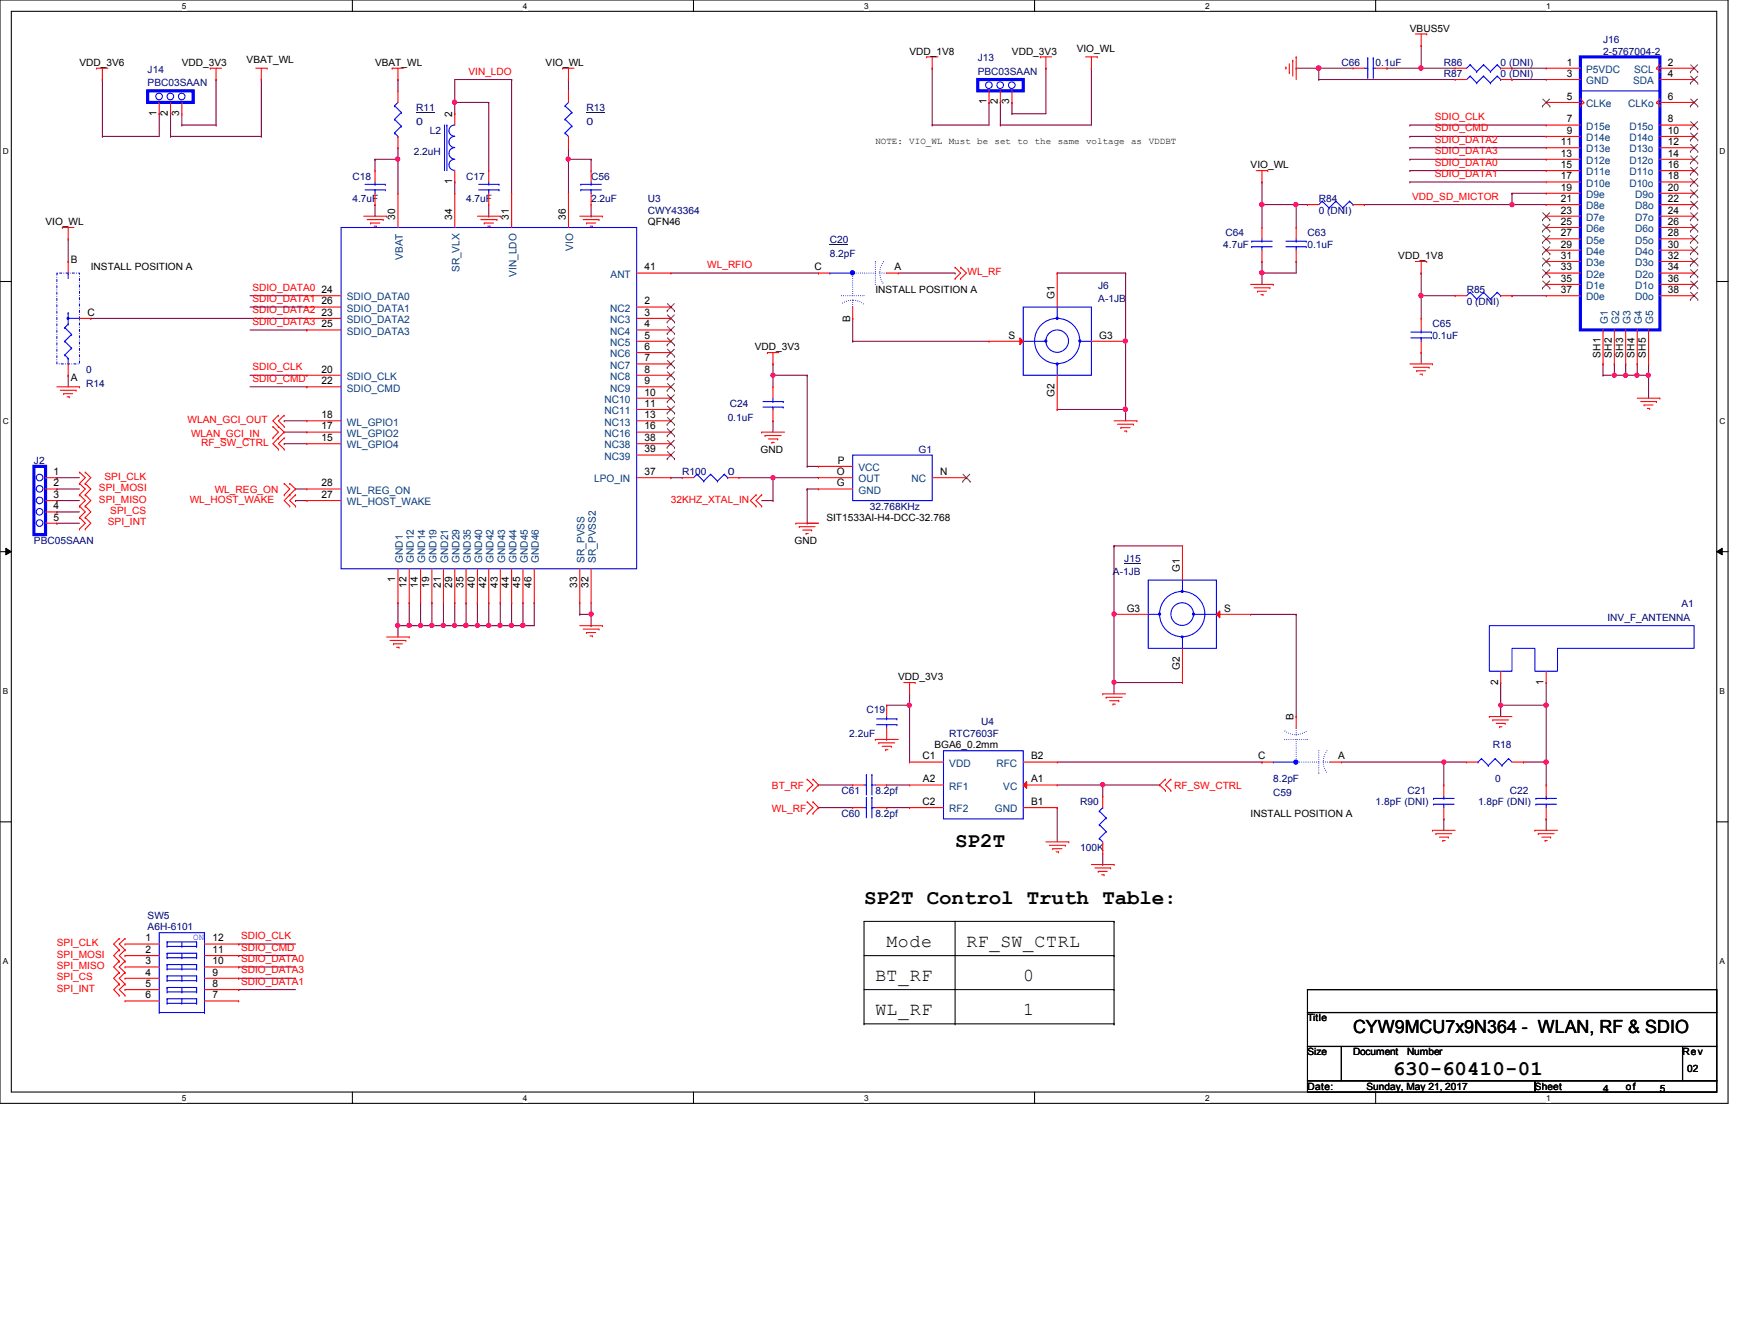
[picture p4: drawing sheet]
<svg xmlns="http://www.w3.org/2000/svg" width="279mm" height="216mm" viewBox="0 0 279 216" stroke-linecap="round" stroke-linejoin="round" font-family="sans-serif">
<defs><g id="words">
<g font-size="3.3">
<text x="153.6" y="136.2">SP2T</text>
<text x="139" y="145.4">SP2T Control Truth Table:</text>
<text x="224" y="172.8">630-60410-01</text>
</g>
<g font-size="2.9">
<text x="142.6" y="152.3">Mode</text>
<text x="155.4" y="152.3">RF_SW_CTRL</text>
<text x="140.8" y="157.8">BT_RF</text>
<text x="164.6" y="157.8">0</text>
<text x="140.8" y="163.2">WL_RF</text>
<text x="164.6" y="163.2">1</text>
<text x="217.6" y="166.1">CYW9MCU7x9N364 - WLAN, RF &amp; SDIO</text>
</g>
<g font-size="1.7">
<text x="252" y="10.5">1</text>
<text x="268.3" y="10.5">2</text>
<text x="158.7" y="16.8" transform="rotate(-90 158.7 16.8)">1</text>
<text x="160.5" y="16.8" transform="rotate(-90 160.5 16.8)">2</text>
<text x="162.3" y="16.8" transform="rotate(-90 162.3 16.8)">3</text>
<text x="252" y="12.4">3</text>
<text x="252" y="16">5</text>
<text x="268.3" y="12.4">4</text>
<text x="268.3" y="16">6</text>
<text x="25.2" y="18.6" transform="rotate(-90 25.2 18.6)">1</text>
<text x="27" y="18.6" transform="rotate(-90 27 18.6)">2</text>
<text x="28.8" y="18.6" transform="rotate(-90 28.8 18.6)">3</text>
<text x="72.7" y="18.8" transform="rotate(-90 72.7 18.8)">2</text>
<text x="251.1" y="23.3">11</text>
<text x="252" y="19.7">7</text>
<text x="252" y="21.5">9</text>
<text x="268.3" y="19.7">8</text>
<text x="268.3" y="21.5">10</text>
<text x="268.3" y="23.3">12</text>
<text x="72.7" y="29.6" transform="rotate(-90 72.7 29.6)">1</text>
<text x="251.1" y="25.2">13</text>
<text x="251.1" y="27">15</text>
<text x="251.1" y="28.8">17</text>
<text x="268.3" y="25.2">14</text>
<text x="268.3" y="27">16</text>
<text x="268.3" y="28.8">18</text>
<text x="63.6" y="35.3" transform="rotate(-90 63.6 35.3)">30</text>
<text x="72.7" y="35.3" transform="rotate(-90 72.7 35.3)">34</text>
<text x="81.9" y="35.3" transform="rotate(-90 81.9 35.3)">31</text>
<text x="91" y="35.3" transform="rotate(-90 91 35.3)">36</text>
<text x="251.1" y="30.6">19</text>
<text x="251.1" y="32.5">21</text>
<text x="251.1" y="34.3">23</text>
<text x="268.3" y="30.6">20</text>
<text x="268.3" y="32.5">22</text>
<text x="268.3" y="34.3">24</text>
<text x="251.1" y="36.2">25</text>
<text x="251.1" y="38">27</text>
<text x="251.1" y="39.8">29</text>
<text x="251.1" y="41.6">31</text>
<text x="268.3" y="36.2">26</text>
<text x="268.3" y="38">28</text>
<text x="268.3" y="39.8">30</text>
<text x="268.3" y="41.6">32</text>
<text x="11.4" y="42.2">B</text>
<text x="51.7" y="47.1">24</text>
<text x="103.7" y="43.5">41</text>
<text x="131" y="43.5">C</text>
<text x="143.9" y="43.5">A</text>
<text x="251.1" y="43.5">33</text>
<text x="251.1" y="45.3">35</text>
<text x="251.1" y="47.1">37</text>
<text x="268.3" y="43.5">34</text>
<text x="268.3" y="45.3">36</text>
<text x="268.3" y="47.1">38</text>
<text x="14.1" y="50.8">C</text>
<text x="51.7" y="50.8">23</text>
<text x="51.7" y="52.6">25</text>
<text x="51.7" y="48.9">26</text>
<text x="103.7" y="48.9">2</text>
<text x="103.7" y="50.8">3</text>
<text x="103.7" y="52.6">4</text>
<text x="136.7" y="51.7" transform="rotate(-90 136.7 51.7)">B</text>
<text x="169.6" y="48.1" transform="rotate(-90 169.6 48.1)">G1</text>
<text x="51.7" y="59.9">20</text>
<text x="103.7" y="54.4">5</text>
<text x="103.7" y="56.3">6</text>
<text x="103.7" y="58.1">7</text>
<text x="103.7" y="59.9">8</text>
<text x="162.2" y="54.4">S</text>
<text x="176.8" y="54.4">G3</text>
<text x="257.4" y="57.5" transform="rotate(-90 257.4 57.5)">SH1</text>
<text x="259.2" y="57.5" transform="rotate(-90 259.2 57.5)">SH2</text>
<text x="261.1" y="57.5" transform="rotate(-90 261.1 57.5)">SH3</text>
<text x="262.9" y="57.5" transform="rotate(-90 262.9 57.5)">SH4</text>
<text x="264.8" y="57.5" transform="rotate(-90 264.8 57.5)">SH5</text>
<text x="11.4" y="61.3">A</text>
<text x="51.7" y="61.8">22</text>
<text x="103.7" y="61.8">9</text>
<text x="103.7" y="63.6">10</text>
<text x="103.7" y="65.4">11</text>
<text x="169.6" y="63.8" transform="rotate(-90 169.6 63.8)">G2</text>
<text x="51.7" y="70.9">15</text>
<text x="51.7" y="69">17</text>
<text x="51.7" y="67.2">18</text>
<text x="103.7" y="67.2">13</text>
<text x="103.7" y="69">16</text>
<text x="103.7" y="70.9">38</text>
<text x="8.6" y="76.4">1</text>
<text x="103.7" y="76.4">37</text>
<text x="103.7" y="72.7">39</text>
<text x="134.6" y="76.4">O</text>
<text x="134.8" y="74.5">P</text>
<text x="151.2" y="76.4">N</text>
<text x="8.6" y="78.2">2</text>
<text x="8.6" y="80.1">3</text>
<text x="8.6" y="81.9">4</text>
<text x="8.6" y="83.7">5</text>
<text x="51.7" y="80.1">27</text>
<text x="51.7" y="78.2">28</text>
<text x="134.6" y="78.2">G</text>
<text x="63.6" y="93.6" transform="rotate(-90 63.6 93.6)">1</text>
<text x="65.4" y="94.5" transform="rotate(-90 65.4 94.5)">12</text>
<text x="67.2" y="94.5" transform="rotate(-90 67.2 94.5)">14</text>
<text x="69" y="94.5" transform="rotate(-90 69 94.5)">19</text>
<text x="70.9" y="94.5" transform="rotate(-90 70.9 94.5)">21</text>
<text x="72.7" y="94.5" transform="rotate(-90 72.7 94.5)">29</text>
<text x="74.5" y="94.5" transform="rotate(-90 74.5 94.5)">35</text>
<text x="76.4" y="94.5" transform="rotate(-90 76.4 94.5)">40</text>
<text x="78.2" y="94.5" transform="rotate(-90 78.2 94.5)">42</text>
<text x="80.1" y="94.5" transform="rotate(-90 80.1 94.5)">43</text>
<text x="81.9" y="94.5" transform="rotate(-90 81.9 94.5)">44</text>
<text x="83.7" y="94.5" transform="rotate(-90 83.7 94.5)">45</text>
<text x="85.5" y="94.5" transform="rotate(-90 85.5 94.5)">46</text>
<text x="92.8" y="94.5" transform="rotate(-90 92.8 94.5)">33</text>
<text x="94.7" y="94.5" transform="rotate(-90 94.7 94.5)">32</text>
<text x="189.8" y="92" transform="rotate(-90 189.8 92)">G1</text>
<text x="181.2" y="98.3">G3</text>
<text x="196.9" y="98.3">S</text>
<text x="189.8" y="107.7" transform="rotate(-90 189.8 107.7)">G2</text>
<text x="241" y="110.1" transform="rotate(-90 241 110.1)">2</text>
<text x="248.3" y="110.1" transform="rotate(-90 248.3 110.1)">1</text>
<text x="208.1" y="115.8" transform="rotate(-90 208.1 115.8)">B</text>
<text x="148.4" y="122.1">C1</text>
<text x="148.5" y="125.8">A2</text>
<text x="165.9" y="125.8">A1</text>
<text x="165.9" y="122.1">B2</text>
<text x="202.4" y="122.1">C</text>
<text x="215.2" y="122.1">A</text>
<text x="148.4" y="129.4">C2</text>
<text x="165.9" y="129.4">B1</text>
<text x="23.4" y="151.3">1</text>
<text x="23.4" y="153.2">2</text>
<text x="23.4" y="155">3</text>
<text x="34.2" y="155">10</text>
<text x="34.2" y="153.2">11</text>
<text x="34.2" y="151.3">12</text>
<text x="23.4" y="160.5">6</text>
<text x="23.4" y="158.7">5</text>
<text x="23.4" y="156.8">4</text>
<text x="34.2" y="160.5">7</text>
<text x="34.2" y="158.7">8</text>
<text x="34.2" y="156.8">9</text>
</g>
<g font-size="1.7" fill="#004080">
<text x="255.1" y="11.7">P5VDC</text>
<text x="262.8" y="11.7">SCL</text>
<text x="255.1" y="13.5">GND</text>
<text x="255.1" y="17.2">CLKe</text>
<text x="261.9" y="17.2">CLKo</text>
<text x="262.7" y="13.5">SDA</text>
<text x="255.1" y="20.9">D15e</text>
<text x="255.1" y="22.7">D14e</text>
<text x="262.1" y="20.9">D15o</text>
<text x="262.1" y="22.7">D14o</text>
<text x="255.1" y="24.5">D13e</text>
<text x="255.1" y="26.4">D12e</text>
<text x="255.1" y="28.2">D11e</text>
<text x="262.1" y="24.5">D13o</text>
<text x="262.1" y="26.4">D12o</text>
<text x="262.1" y="28.2">D11o</text>
<text x="255.1" y="30">D10e</text>
<text x="255.1" y="31.8">D9e</text>
<text x="255.1" y="33.7">D8e</text>
<text x="255.1" y="35.5">D7e</text>
<text x="262.1" y="30">D10o</text>
<text x="263" y="31.8">D9o</text>
<text x="263" y="33.7">D8o</text>
<text x="263" y="35.5">D7o</text>
<text x="64.8" y="41.8" transform="rotate(-90 64.8 41.8)">VBAT</text>
<text x="92.2" y="40.3" transform="rotate(-90 92.2 40.3)">VIO</text>
<text x="255.1" y="37.3">D6e</text>
<text x="255.1" y="39.2">D5e</text>
<text x="255.1" y="41">D4e</text>
<text x="263" y="37.3">D6o</text>
<text x="263" y="39.2">D5o</text>
<text x="263" y="41">D4o</text>
<text x="73.9" y="43.8" transform="rotate(-90 73.9 43.8)">SR_VLX</text>
<text x="83.1" y="44.5" transform="rotate(-90 83.1 44.5)">VIN_LDO</text>
<text x="98.2" y="44.7">ANT</text>
<text x="255.1" y="42.8">D3e</text>
<text x="255.1" y="44.7">D2e</text>
<text x="255.1" y="46.5">D1e</text>
<text x="263" y="42.8">D3o</text>
<text x="263" y="44.7">D2o</text>
<text x="263" y="46.5">D1o</text>
<text x="55.8" y="51.9">SDIO_DATA2</text>
<text x="55.8" y="48.3">SDIO_DATA0</text>
<text x="55.8" y="53.8">SDIO_DATA3</text>
<text x="55.8" y="50.1">SDIO_DATA1</text>
<text x="98.2" y="50.1">NC2</text>
<text x="98.2" y="51.9">NC3</text>
<text x="98.2" y="53.8">NC4</text>
<text x="255.1" y="48.3">D0e</text>
<text x="258.6" y="52.1" transform="rotate(-90 258.6 52.1)">G1</text>
<text x="260.4" y="52.1" transform="rotate(-90 260.4 52.1)">G2</text>
<text x="262.3" y="52.1" transform="rotate(-90 262.3 52.1)">G3</text>
<text x="263" y="48.3">D0o</text>
<text x="264.1" y="52.1" transform="rotate(-90 264.1 52.1)">G4</text>
<text x="265.9" y="52.1" transform="rotate(-90 265.9 52.1)">G5</text>
<text x="98.2" y="55.6">NC5</text>
<text x="98.2" y="57.4">NC6</text>
<text x="98.2" y="59.3">NC7</text>
<text x="55.8" y="61.1">SDIO_CLK</text>
<text x="55.8" y="62.9">SDIO_CMD</text>
<text x="97.2" y="64.8">NC10</text>
<text x="98.2" y="61.1">NC8</text>
<text x="98.2" y="62.9">NC9</text>
<text x="55.8" y="70.2">WL_GPIO2</text>
<text x="55.8" y="68.4">WL_GPIO1</text>
<text x="97.2" y="66.6">NC11</text>
<text x="97.2" y="68.4">NC13</text>
<text x="97.2" y="70.2">NC16</text>
<text x="55.8" y="72.1">WL_GPIO4</text>
<text x="95.6" y="77.6">LPO_IN</text>
<text x="97.2" y="72.1">NC38</text>
<text x="97.2" y="73.9">NC39</text>
<text x="138.1" y="75.7">VCC</text>
<text x="138.1" y="77.6">OUT</text>
<text x="146.6" y="77.6">NC</text>
<text x="55.8" y="81.2">WL_HOST_WAKE</text>
<text x="55.8" y="79.4">WL_REG_ON</text>
<text x="138.1" y="79.4">GND</text>
<text x="64.8" y="90.5" transform="rotate(-90 64.8 90.5)">GND1</text>
<text x="66.6" y="90.5" transform="rotate(-90 66.6 90.5)">GND12</text>
<text x="68.4" y="90.5" transform="rotate(-90 68.4 90.5)">GND14</text>
<text x="70.2" y="90.5" transform="rotate(-90 70.2 90.5)">GND19</text>
<text x="72.1" y="90.5" transform="rotate(-90 72.1 90.5)">GND21</text>
<text x="73.9" y="90.5" transform="rotate(-90 73.9 90.5)">GND29</text>
<text x="75.7" y="90.5" transform="rotate(-90 75.7 90.5)">GND35</text>
<text x="77.6" y="90.5" transform="rotate(-90 77.6 90.5)">GND40</text>
<text x="79.4" y="90.5" transform="rotate(-90 79.4 90.5)">GND42</text>
<text x="81.2" y="90.5" transform="rotate(-90 81.2 90.5)">GND43</text>
<text x="83.1" y="90.5" transform="rotate(-90 83.1 90.5)">GND44</text>
<text x="84.9" y="90.5" transform="rotate(-90 84.9 90.5)">GND45</text>
<text x="86.7" y="90.5" transform="rotate(-90 86.7 90.5)">GND46</text>
<text x="94" y="90.5" transform="rotate(-90 94 90.5)">SR_PVSS</text>
<text x="95.8" y="90.5" transform="rotate(-90 95.8 90.5)">SR_PVSS2</text>
<text x="152.7" y="123.3">VDD</text>
<text x="160.3" y="123.3">RFC</text>
<text x="152.7" y="130.6">RF2</text>
<text x="152.7" y="127">RF1</text>
<text x="160" y="130.6">GND</text>
<text x="161.4" y="127">VC</text>
</g>
<g font-size="1.6">
<text x="226.8" y="5.1">VBUS5V</text>
<text x="12.8" y="10.6">VDD_3V6</text>
<text x="29.3" y="10.6">VDD_3V3</text>
<text x="39.7" y="10.2">VBAT_WL</text>
<text x="60.3" y="10.6">VBAT_WL</text>
<text x="87.8" y="10.6">VIO_WL</text>
<text x="146.3" y="8.8">VDD_1V8</text>
<text x="162.8" y="8.8">VDD_3V3</text>
<text x="173.2" y="8.4">VIO_WL</text>
<text x="201.2" y="27.1">VIO_WL</text>
<text x="7.3" y="36.2">VIO_WL</text>
<text x="104.2" y="36.2">QFN46</text>
<text x="224.9" y="41.7">VDD_1V8</text>
<text x="14.6" y="43.5">INSTALL POSITION A</text>
<text x="140.8" y="47.2">INSTALL POSITION A</text>
<text x="121.4" y="56.3">VDD_3V3</text>
<text x="122.3" y="72.8">GND</text>
<text x="132.9" y="83.7">SIT1533AI-H4-DCC-32.768</text>
<text x="127.8" y="87.4">GND</text>
<text x="144.5" y="109.3">VDD_3V3</text>
<text x="150.3" y="120.3">BGA6_0.2mm</text>
<text x="201.2" y="131.3">INSTALL POSITION A</text>
<text x="210.3" y="164.2">Title</text>
<text x="210.3" y="169.7">Size</text>
<text x="217.6" y="169.7">Document</text>
<text x="226.4" y="169.7">Number</text>
<text x="270.6" y="169.7">Rev</text>
<text x="271.4" y="172.3">02</text>
<text x="210.3" y="175.2">Date:</text>
<text x="219.8" y="175.2">Sunday, May 21, 2017</text>
<text x="246.9" y="175.2">Sheet</text>
<text x="257.9" y="175.5">4</text>
<text x="261.5" y="175.2">of</text>
<text x="267" y="175.5">5</text>
</g>
<g font-size="1.6" fill="#000080">
<text x="23.7" y="11.7">J14</text>
<text x="157.3" y="9.9">J13</text>
<text x="215.8" y="10.6">C66</text>
<text x="221.3" y="10.6">0.1uF</text>
<text x="232.2" y="10.6">R86</text>
<text x="241.4" y="10.6">0 (DNI)</text>
<text x="257.9" y="6.9">J16</text>
<text x="257.9" y="8.8">2-5767004-2</text>
<text x="23.7" y="13.9">PBC03SAAN</text>
<text x="66.9" y="17.9">R11</text>
<text x="94.4" y="17.9">R13</text>
<text x="157.3" y="12">PBC03SAAN</text>
<text x="232.2" y="12.4">R87</text>
<text x="241.4" y="12.4">0 (DNI)</text>
<text x="66.9" y="20.1">0</text>
<text x="69.1" y="21.5">L2</text>
<text x="94.4" y="20.1">0</text>
<text x="56.7" y="28.9">C18</text>
<text x="66.5" y="24.8">2.2uH</text>
<text x="75" y="28.9">C17</text>
<text x="95.1" y="28.9">C56</text>
<text x="56.7" y="32.5">4.7uF</text>
<text x="75" y="32.5">4.7uF</text>
<text x="95.1" y="32.5">2.2uF</text>
<text x="104.2" y="32.5">U3</text>
<text x="104.2" y="34.3">CWY43364</text>
<text x="212.1" y="32.5">R84</text>
<text x="212.1" y="34.3">0 (DNI)</text>
<text x="133.5" y="39.1">C20</text>
<text x="133.5" y="41.3">8.2pF</text>
<text x="196.8" y="39.8">4.7uF</text>
<text x="197.1" y="38">C64</text>
<text x="210.3" y="38">C63</text>
<text x="210.3" y="39.8">0.1uF</text>
<text x="176.7" y="46.4">J6</text>
<text x="235.9" y="47.2">R85</text>
<text x="176.7" y="48.6">A-1JB</text>
<text x="230.4" y="52.6">C65</text>
<text x="235.9" y="49">0 (DNI)</text>
<text x="13.9" y="59.9">0</text>
<text x="230.4" y="54.5">0.1uF</text>
<text x="13.9" y="62.1">R14</text>
<text x="117.4" y="65.4">C24</text>
<text x="117.1" y="67.6">0.1uF</text>
<text x="5.5" y="74.6">J2</text>
<text x="109.7" y="76.4">R100</text>
<text x="117.1" y="76.4">0</text>
<text x="147.7" y="72.8">G1</text>
<text x="139.9" y="81.9">32.768KHz</text>
<text x="5.5" y="87.4">PBC05SAAN</text>
<text x="179" y="92.5">A-1JB</text>
<text x="180.8" y="90.3">J15</text>
<text x="258.6" y="99.8">INV_F_ANTENNA</text>
<text x="270.5" y="97.6">A1</text>
<text x="136.6" y="118.5">2.2uF</text>
<text x="139.4" y="114.6">C19</text>
<text x="152.7" y="118.5">RTC7603F</text>
<text x="157.8" y="116.6">U4</text>
<text x="204.8" y="125.8">8.2pF</text>
<text x="240.1" y="120.3">R18</text>
<text x="240.5" y="125.8">0</text>
<text x="135.3" y="127.6">C61</text>
<text x="135.3" y="131.3">C60</text>
<text x="140.8" y="127.6">8.2pf</text>
<text x="140.8" y="131.3">8.2pf</text>
<text x="173.7" y="129.5">R90</text>
<text x="204.8" y="128">C59</text>
<text x="221.3" y="129.5">1.8pF (DNI)</text>
<text x="226.4" y="127.6">C21</text>
<text x="237.7" y="129.5">1.8pF (DNI)</text>
<text x="242.9" y="127.6">C22</text>
<text x="173.7" y="136.8">100K</text>
<text x="23.7" y="147.7">SW5</text>
<text x="23.7" y="149.6">A6H-6101</text>
</g>
<g font-size="1.6" fill="#f00">
<text x="75.4" y="12">VIN_LDO</text>
<text x="230.8" y="19.3">SDIO_CLK</text>
<text x="230.8" y="21.1">SDIO_CMD</text>
<text x="230.8" y="22.9">SDIO_DATA2</text>
<text x="230.8" y="24.8">SDIO_DATA3</text>
<text x="230.8" y="26.6">SDIO_DATA0</text>
<text x="230.8" y="28.4">SDIO_DATA1</text>
<text x="227.2" y="32.1">VDD_SD_MICTOR</text>
<text x="40.6" y="46.7">SDIO_DATA0</text>
<text x="113.7" y="43.1">WL_RFIO</text>
<text x="155.6" y="44.2">WL_RF</text>
<text x="40.6" y="50.4">SDIO_DATA2</text>
<text x="40.6" y="48.6">SDIO_DATA1</text>
<text x="40.6" y="52.2">SDIO_DATA3</text>
<text x="40.6" y="59.5">SDIO_CLK</text>
<text x="40.6" y="61.4">SDIO_CMD</text>
<text x="30.2" y="68">WLAN_GCI_OUT</text>
<text x="30.7" y="70.2">WLAN_GCI_IN</text>
<text x="32.3" y="71.7">RF_SW_CTRL</text>
<text x="16.8" y="77.1">SPI_CLK</text>
<text x="15.9" y="79">SPI_MOSI</text>
<text x="15.9" y="80.8">SPI_MISO</text>
<text x="17.7" y="82.6">SPI_CS</text>
<text x="30.5" y="80.8">WL_HOST_WAKE</text>
<text x="34.5" y="79.3">WL_REG_ON</text>
<text x="107.9" y="80.8">32KHZ_XTAL_IN</text>
<text x="17.4" y="84.5">SPI_INT</text>
<text x="124.2" y="126.9">BT_RF</text>
<text x="124.2" y="130.6">WL_RF</text>
<text x="188.9" y="126.9">RF_SW_CTRL</text>
<text x="9.1" y="152.1">SPI_CLK</text>
<text x="9.1" y="154">SPI_MOSI</text>
<text x="9.1" y="155.8">SPI_MISO</text>
<text x="38.8" y="151">SDIO_CLK</text>
<text x="38.8" y="152.8">SDIO_CMD</text>
<text x="38.8" y="154.6">SDIO_DATA0</text>
<text x="9.1" y="157.6">SPI_CS</text>
<text x="9.1" y="159.4">SPI_INT</text>
<text x="38.8" y="156.5">SDIO_DATA3</text>
<text x="38.8" y="158.3">SDIO_DATA1</text>
</g>
<g font-size="1.5">
<text x="140.8" y="23.2">NOTE: VIO_WL Must be set to the same voltage as</text>
<text x="184.8" y="23.2">VDDBT</text>
</g>
<text font-size="1.5" fill="#00f" x="31.1" y="151.2">ON</text>
<g font-size="1.3">
<text x="29.3" y="1.4">5</text>
<text x="84.1" y="1.4">4</text>
<text x="139" y="1.4">3</text>
<text x="193.8" y="1.4">2</text>
<text x="248.7" y="1.4">1</text>
<text x=".5" y="24.7">D</text>
<text x="276.6" y="24.7">D</text>
<text x=".5" y="68.2">C</text>
<text x="276.6" y="68.2">C</text>
<text x=".5" y="111.6">B</text>
<text x="276.6" y="111.6">B</text>
<text x=".5" y="155">A</text>
<text x="276.6" y="155">A</text>
<text x="29.3" y="177">5</text>
<text x="84.1" y="177">4</text>
<text x="139" y="177">3</text>
<text x="193.8" y="177">2</text>
<text x="248.7" y="177">1</text>
</g>
</g></defs>
<path d="M0 0h278v177.4h-278zM1.8 1.8h274.3v173.8h-274.3z" fill="none" stroke="#000" stroke-width=".17"/>
<g fill="#fff">
<path d="M29.3 .2h.7v1.5h-.7z"/>
<path d="M29.3 175.8h.7v1.4h-.7z"/>
</g>
<path d="M56.7 0v1.8M56.7 175.6v1.8" fill="none" stroke="#000" stroke-width=".17"/>
<g fill="#fff">
<path d="M84.1 .2h.7v1.5h-.7z"/>
<path d="M84.1 175.8h.7v1.4h-.7z"/>
</g>
<path d="M111.5 0v1.8M111.5 175.6v1.8" fill="none" stroke="#000" stroke-width=".17"/>
<g fill="#fff">
<path d="M139 .2h.7v1.5h-.7z"/>
<path d="M139 175.8h.7v1.4h-.7z"/>
</g>
<path d="M166.4 0v1.8M166.4 175.6v1.8" fill="none" stroke="#000" stroke-width=".17"/>
<g fill="#fff">
<path d="M193.8 .2h.8v1.5h-.8z"/>
<path d="M193.8 175.8h.8v1.4h-.8z"/>
</g>
<path d="M221.3 0v1.8M221.3 175.6v1.8" fill="none" stroke="#000" stroke-width=".17"/>
<g fill="#fff">
<path d="M248.7 .2h.7v1.5h-.7z"/>
<path d="M248.7 175.8h.7v1.4h-.7z"/>
<path d="M.5 23.5h.9v1.5h-.9z"/>
<path d="M276.6 23.5h.9v1.5h-.9z"/>
<path d="M.5 67h.9v1.5h-.9z"/>
<path d="M276.6 67h.9v1.5h-.9z"/>
</g>
<path d="M0 45.3h1.8M276.1 45.3h1.9" fill="none" stroke="#000" stroke-width=".17"/>
<g fill="#fff">
<path d="M.5 110.4h.8v1.5h-.8z"/>
<path d="M276.6 110.4h.9v1.5h-.9z"/>
</g>
<path d="M0 88.7h1.8M276.1 88.7h1.9" fill="none" stroke="#000" stroke-width=".17"/>
<path d="M.9 88.1l.9 .6-.9 .5zM276.1 88.7l.9-.6v1.1z" fill="#000"/>
<path d="M.9 88.1l.9 .6-.9 .5zM276.1 88.7l.9-.6v1.1z" fill="none" stroke="#000" stroke-width=".16"/>
<g fill="#fff">
<path d="M.5 153.8h.8v1.5h-.8z"/>
<path d="M276.6 153.8h.9v1.5h-.9z"/>
</g>
<g fill="none" stroke="#000" stroke-width=".17">
<path d="M0 132.1h1.8M276.1 132.1h1.9M139 153.6h40.2M139 159.1h40.2M153.6 148.1v16.5M179.2 153.6h.1M179.2 159.1h.1M179.2 148.1h.1M179.2 148.1h-40.2v16.5M179.2 148.1v16.5M139 164.6h.1M139 164.6h40.2"/>
<path d="M153.6 164.6h.1M179.2 164.6h.1"/>
</g>
<path d="M14.6 51.2h.1M14.6 51.2h34.8M11 60.3h.1M11 60.3v1.9M64 96.9h.1M64 96.9v5.5M65.8 96.9h.1M65.8 96.9v3.7h-1.8M64 100.6h.1" fill="none" stroke="#800040" stroke-width=".17"/>
<circle cx="64" cy="100.5" r=".34" fill="#f0f"/>
<circle cx="64" cy="100.5" r=".34" fill="none" stroke="#f0f" stroke-width=".17"/>
<path d="M67.6 96.9h.1M67.6 96.9v3.7h-1.8M65.8 100.6h.1" fill="none" stroke="#800040" stroke-width=".17"/>
<circle cx="67.6" cy="100.5" r=".34" fill="#f0f"/>
<circle cx="67.6" cy="100.5" r=".34" fill="none" stroke="#f0f" stroke-width=".17"/>
<circle cx="65.8" cy="100.5" r=".36" fill="#f0f"/>
<circle cx="65.8" cy="100.5" r=".36" fill="none" stroke="#f0f" stroke-width=".17"/>
<path d="M69.5 96.9h.1M69.5 96.9v3.7M71.3 96.9h.1M71.3 96.9v3.7h-3.7M67.6 100.6h.1M69.5 100.6h.1" fill="none" stroke="#800040" stroke-width=".17"/>
<circle cx="71.3" cy="100.5" r=".34" fill="#f0f"/>
<circle cx="71.3" cy="100.5" r=".34" fill="none" stroke="#f0f" stroke-width=".17"/>
<circle cx="69.5" cy="100.5" r=".34" fill="#f0f"/>
<circle cx="69.5" cy="100.5" r=".34" fill="none" stroke="#f0f" stroke-width=".17"/>
<path d="M73.2 96.9h.1M73.2 96.9v3.7h-1.9M71.3 100.6h.1" fill="none" stroke="#800040" stroke-width=".17"/>
<circle cx="73.1" cy="100.5" r=".34" fill="#f0f"/>
<circle cx="73.1" cy="100.5" r=".34" fill="none" stroke="#f0f" stroke-width=".17"/>
<path d="M75 96.9h.1M75 96.9v3.7h-1.8M73.2 100.6h.1" fill="none" stroke="#800040" stroke-width=".17"/>
<circle cx="75" cy="100.5" r=".36" fill="#f0f"/>
<circle cx="75" cy="100.5" r=".36" fill="none" stroke="#f0f" stroke-width=".17"/>
<path d="M76.8 96.9h.1M76.8 96.9v3.7" fill="none" stroke="#800040" stroke-width=".17"/>
<circle cx="76.8" cy="100.5" r=".34" fill="#f0f"/>
<circle cx="76.8" cy="100.5" r=".34" fill="none" stroke="#f0f" stroke-width=".17"/>
<path d="M78.6 96.9h.1M78.6 96.9v3.7M80.5 96.9h.1M80.5 96.9v3.7h-5.5M75 100.6h.1M76.8 100.6h.1M78.6 100.6h.1" fill="none" stroke="#800040" stroke-width=".17"/>
<circle cx="80.4" cy="100.5" r=".34" fill="#f0f"/>
<circle cx="80.4" cy="100.5" r=".34" fill="none" stroke="#f0f" stroke-width=".17"/>
<circle cx="78.6" cy="100.5" r=".34" fill="#f0f"/>
<circle cx="78.6" cy="100.5" r=".34" fill="none" stroke="#f0f" stroke-width=".17"/>
<path d="M82.3 96.9h.1M82.3 96.9v3.7" fill="none" stroke="#800040" stroke-width=".17"/>
<circle cx="82.2" cy="100.5" r=".34" fill="#f0f"/>
<circle cx="82.2" cy="100.5" r=".34" fill="none" stroke="#f0f" stroke-width=".17"/>
<path d="M84.1 96.9h.1M84.1 96.9v3.7M85.9 96.9h.1M85.9 96.9v3.7h-5.4M80.5 100.6h.1M82.3 100.6h.1M84.1 100.6h.1" fill="none" stroke="#800040" stroke-width=".17"/>
<circle cx="84.1" cy="100.5" r=".36" fill="#f0f"/>
<circle cx="84.1" cy="100.5" r=".36" fill="none" stroke="#f0f" stroke-width=".17"/>
<path d="M64 12.8h.1M64 12.8v1.8M64 23.7h.1M64 23.7v1.9" fill="none" stroke="#800040" stroke-width=".17"/>
<circle cx="64" cy="25.6" r=".34" fill="#f0f"/>
<circle cx="64" cy="25.6" r=".34" fill="none" stroke="#f0f" stroke-width=".17"/>
<g fill="none" stroke="#800040" stroke-width=".17">
<path d="M82.3 12.8h.1M82.3 12.8v18.3M91.4 12.8h.1M91.4 12.8v1.8M60.3 32.9h.1M60.3 25.6h.1M60.3 25.6v1.8M60.3 32.9v1.9M60.3 25.6h3.7M64 25.6h.1M64 25.6v5.5M73.2 29.3h.1"/>
<path d="M73.2 29.3v1.8M91.4 25.6h.1M91.4 23.7v1.9"/>
</g>
<circle cx="91.4" cy="25.6" r=".34" fill="#f0f"/>
<circle cx="91.4" cy="25.6" r=".34" fill="none" stroke="#f0f" stroke-width=".17"/>
<path d="M45.7 69.5h.1M45.7 67.6h.1M45.7 71.3h.1M45.7 69.5h3.7M45.7 67.6h3.7M45.7 71.3h3.7M47.5 78.6h.1M47.5 78.6h1.9M47.5 80.5h.1M47.5 80.5h1.9M170.1 126.2h7.3M177.4 126.2h.1" fill="none" stroke="#800040" stroke-width=".17"/>
<circle cx="177.4" cy="126.1" r=".34" fill="#f0f"/>
<circle cx="177.4" cy="126.1" r=".34" fill="none" stroke="#f0f" stroke-width=".17"/>
<path d="M146.3 111.5h.1M146.3 111.5v1.9M170.1 129.8h.1M170.1 129.8v5.5" fill="none" stroke="#800040" stroke-width=".17"/>
<circle cx="146.3" cy="113.4" r=".34" fill="#f0f"/>
<circle cx="146.3" cy="113.4" r=".34" fill="none" stroke="#f0f" stroke-width=".17"/>
<path d="M142.6 113.4h.1M142.6 113.4h3.7M146.3 113.4h.1M146.3 113.4v9.1M177.4 126.2h9.1M186.5 126.2h.1M232.2 122.5h.1M232.2 122.5v3.7M248.7 122.5h.1M248.7 122.5v3.7" fill="none" stroke="#800040" stroke-width=".17"/>
<circle cx="248.7" cy="122.5" r=".36" fill="#f0f"/>
<circle cx="248.7" cy="122.5" r=".36" fill="none" stroke="#f0f" stroke-width=".17"/>
<path d="M241.4 113.4h.1M241.4 113.4v1.8M248.7 109.7h.1M248.7 109.7v3.7h-7.3M232.2 122.5h.1M232.2 131.7h.1M232.2 122.5h3.7M232.2 131.7v1.8M245.1 122.5h.1M245.1 122.5h3.6M248.7 131.7h.1M248.7 131.7v1.8" fill="none" stroke="#800040" stroke-width=".17"/>
<circle cx="248.7" cy="113.4" r=".36" fill="#f0f"/>
<circle cx="248.7" cy="113.4" r=".36" fill="none" stroke="#f0f" stroke-width=".17"/>
<path d="M241.4 109.7h.1M241.4 109.7v3.7" fill="none" stroke="#800040" stroke-width=".17"/>
<circle cx="241.4" cy="113.4" r=".34" fill="#f0f"/>
<circle cx="241.4" cy="113.4" r=".34" fill="none" stroke="#f0f" stroke-width=".17"/>
<path d="M93.3 98.8h.1M93.3 96.9v1.9M93.3 98.8h1.8M95.1 98.8h.1M95.1 96.9v3.7M95.1 100.6h.1M248.7 113.4h.1M248.7 113.4v9.1" fill="none" stroke="#800040" stroke-width=".17"/>
<circle cx="95.1" cy="98.7" r=".34" fill="#f0f"/>
<circle cx="95.1" cy="98.7" r=".34" fill="none" stroke="#f0f" stroke-width=".17"/>
<path d="M124.3 58.5h.1M124.3 58.5v1.8M124.3 67.6h.1M124.3 60.3h.1M124.3 67.6v1.9M124.3 60.3h5.5" fill="none" stroke="#800040" stroke-width=".17"/>
<circle cx="124.3" cy="60.3" r=".34" fill="#f0f"/>
<circle cx="124.3" cy="60.3" r=".34" fill="none" stroke="#f0f" stroke-width=".17"/>
<g fill="none" stroke="#800040" stroke-width=".17">
<path d="M118.9 76.8h5.4M124.3 60.3h.1M124.3 76.8h.1M124.3 60.3v1.9M129.8 60.3h.1M129.8 78.6h.1M129.8 75h.1M129.8 60.3v14.7M129.8 78.6v5.5M129.8 78.6h1.9M129.8 75h1.9M129.8 84.1h.1"/>
<path d="M129.8 84.1h1.9"/>
</g>
<circle cx="124.3" cy="76.8" r=".34" fill="#f0f"/>
<circle cx="124.3" cy="76.8" r=".34" fill="none" stroke="#f0f" stroke-width=".17"/>
<g fill="none" stroke="#800040" stroke-width=".17">
<path d="M16.5 12.8h.1M16.5 12.8v9.1M25.6 18.3h.1M25.6 18.3v3.6h-9.1M27.4 18.3v3.6M29.3 18.3v1.8M34.8 12.8h.1M34.8 12.8v7.3M42 12.8h.1M42 12.8v9.1M73.2 12.8h9.1M82.3 12.8h.1"/>
<path d="M149.9 11h.1M149.9 11v9.1M159.1 16.5h.1M159.1 16.5v3.6h-9.2M160.9 16.5h.1M160.9 16.5v3.6M162.8 16.5h.1M162.8 18.3h.1M162.8 16.5v1.8M168.2 11h.1M168.2 11v7.3h-5.4M175.6 11h.1"/>
<path d="M175.6 11v9.1h-14.7M16.5 21.9h.1M27.4 21.9h.1M27.4 21.9h14.6M29.3 20.1h.1M29.3 20.1h5.5M34.8 20.1h.1M42 21.9h.1M78.6 34.8h.1M78.6 32.9v1.9M91.4 25.6h.1M91.4 31.1h.1"/>
<path d="M91.4 25.6h3.7M91.4 25.6v5.5M95.1 34.8h.1M95.1 25.6h.1M95.1 25.6v1.8M95.1 32.9v1.9M149.9 20.1h.1M160.9 20.1h.1M208.5 32.9h.1M208.5 32.9h1.8M40.2 47.5h9.2M40.2 49.4h9.2"/>
<path d="M40.2 53h9.2M49.4 47.5h.1M49.4 49.4h.1M49.4 53h.1M107.9 43.9h23.8M131.7 43.9h.1M40.2 60.3h9.2M40.2 62.2h9.2M49.4 60.3h.1M49.4 62.2h.1M131.7 129.8h.1M131.7 126.2h.1"/>
<path d="M131.7 129.8h5.5M131.7 126.2h5.5M142.6 129.8h.1M142.6 126.2h.1M142.6 129.8h3.7M142.6 126.2h3.7M170.1 122.5h32.9M203 122.5h.1M38.4 151.8h.1M38.4 153.6h.1M38.4 155.4h.1M38.4 157.3h.1"/>
<path d="M38.4 159.1h.1M38.4 151.8h9.1M38.4 153.6h9.1M38.4 155.4h9.1M38.4 157.3h9.1M38.4 159.1h9.1"/>
</g>
<circle cx="208.4" cy="32.9" r=".34" fill="#f0f"/>
<circle cx="208.4" cy="32.9" r=".34" fill="none" stroke="#f0f" stroke-width=".17"/>
<path d="M203 29.3h.1M203 29.3v3.6M219.5 32.9h.1M219.5 32.9h29.2M243.2 31.1h.1M243.2 32.9h.1M243.2 31.1h5.5M243.2 31.1v1.8" fill="none" stroke="#800040" stroke-width=".17"/>
<circle cx="243.2" cy="32.9" r=".34" fill="#f0f"/>
<circle cx="243.2" cy="32.9" r=".34" fill="none" stroke="#f0f" stroke-width=".17"/>
<path d="M203 32.9h.1M203 32.9h5.5M203 32.9v3.7M203 42h.1M203 42v1.9" fill="none" stroke="#800040" stroke-width=".17"/>
<circle cx="203" cy="32.9" r=".36" fill="#f0f"/>
<circle cx="203" cy="32.9" r=".36" fill="none" stroke="#f0f" stroke-width=".17"/>
<path d="M208.5 32.9h.1M208.5 32.9v3.7M203 43.9h.1M203 43.9v1.8M208.5 42h.1M208.5 42v1.9h-5.5" fill="none" stroke="#800040" stroke-width=".17"/>
<circle cx="203" cy="43.9" r=".36" fill="#f0f"/>
<circle cx="203" cy="43.9" r=".36" fill="none" stroke="#f0f" stroke-width=".17"/>
<path d="M257.9 58.5h.1M257.9 58.5v1.8M265.2 58.5h.1M265.2 58.5v5.5M257.9 60.3h.1M257.9 60.3h1.8M265.2 60.3h.1" fill="none" stroke="#800040" stroke-width=".17"/>
<circle cx="265.1" cy="60.3" r=".34" fill="#f0f"/>
<circle cx="265.1" cy="60.3" r=".34" fill="none" stroke="#f0f" stroke-width=".17"/>
<path d="M259.7 58.5h.1M259.7 58.5v1.8M259.7 60.3h.1M259.7 60.3h1.8" fill="none" stroke="#800040" stroke-width=".17"/>
<circle cx="261.5" cy="60.3" r=".34" fill="#f0f"/>
<circle cx="261.5" cy="60.3" r=".34" fill="none" stroke="#f0f" stroke-width=".17"/>
<circle cx="259.7" cy="60.3" r=".34" fill="#f0f"/>
<circle cx="259.7" cy="60.3" r=".34" fill="none" stroke="#f0f" stroke-width=".17"/>
<path d="M261.5 58.5h.1M261.5 58.5v1.8M261.5 60.3h.1M261.5 60.3h1.9" fill="none" stroke="#800040" stroke-width=".17"/>
<circle cx="263.3" cy="60.3" r=".34" fill="#f0f"/>
<circle cx="263.3" cy="60.3" r=".34" fill="none" stroke="#f0f" stroke-width=".17"/>
<path d="M228.6 43.9h.1M228.6 43.9v3.6M243.2 47.5h.1M243.2 47.5h5.5M263.4 58.5h.1M263.4 58.5v1.8M263.4 60.3h.1M263.4 60.3h1.8" fill="none" stroke="#800040" stroke-width=".17"/>
<circle cx="228.5" cy="47.5" r=".35" fill="#f0f"/>
<circle cx="228.5" cy="47.5" r=".35" fill="none" stroke="#f0f" stroke-width=".17"/>
<g fill="none" stroke="#800040" stroke-width=".17">
<path d="M208.5 11h.1M208.5 11h3.6M228.6 7.3h.1M228.6 11h.1M228.6 7.3v3.7M228.6 11h5.5M243.2 11h.1M243.2 11h5.5M226.8 20.1h.1M226.8 21.9h.1M226.8 25.6h.1M226.8 23.7h.1"/>
<path d="M226.8 27.4h.1M226.8 29.3h.1M226.8 20.1h21.9M226.8 21.9h21.9M226.8 25.6h21.9M226.8 23.7h21.9M226.8 27.4h21.9M226.8 29.3h21.9M228.6 47.5h.1M228.6 56.7h.1M228.6 47.5h5.5M228.6 47.5v3.7"/>
<path d="M228.6 56.7v1.8"/>
</g>
<circle cx="212.1" cy="10.9" r=".37" fill="#f0f"/>
<circle cx="212.1" cy="10.9" r=".37" fill="none" stroke="#f0f" stroke-width=".17"/>
<path d="M223.1 11h.1M223.1 11h5.5" fill="none" stroke="#800040" stroke-width=".17"/>
<circle cx="228.5" cy="10.9" r=".35" fill="#f0f"/>
<circle cx="228.5" cy="10.9" r=".35" fill="none" stroke="#f0f" stroke-width=".17"/>
<g fill="none" stroke="#800040" stroke-width=".17">
<path d="M212.1 12.8h.1M212.1 11h.1M212.1 12.8h22M212.1 11v1.8M212.1 11h5.5M243.2 12.8h.1M243.2 12.8h5.5M11 38.4v3.6M11 42h.1M181.1 54.9h.1M181.1 43.9h.1M181.1 43.9v23.7"/>
<path d="M9.1 76.8h.1M9.1 78.6h.1M9.1 76.8h3.7M9.1 78.6h3.7M107.9 76.8h.1M107.9 76.8h1.8M181.1 65.8h.1M9.1 80.5h.1M9.1 82.3h.1M9.1 84.1h.1M9.1 80.5h3.7M9.1 82.3h3.7"/>
<path d="M9.1 84.1h3.7M177.4 126.2h.1M177.4 139h.1M177.4 126.2v1.8M177.4 137.2v1.8"/>
</g>
<circle cx="181" cy="54.8" r=".34" fill="#f0f"/>
<circle cx="181" cy="54.8" r=".34" fill="none" stroke="#f0f" stroke-width=".17"/>
<path d="M170.1 65.8h.1M170.1 65.8h11" fill="none" stroke="#800040" stroke-width=".17"/>
<circle cx="181" cy="65.8" r=".35" fill="#f0f"/>
<circle cx="181" cy="65.8" r=".35" fill="none" stroke="#f0f" stroke-width=".17"/>
<path d="M170.1 43.9h.1M170.1 43.9h11M179.2 98.8h.1M179.2 98.8v10.9" fill="none" stroke="#800040" stroke-width=".17"/>
<circle cx="179.2" cy="109.7" r=".34" fill="#f0f"/>
<circle cx="179.2" cy="109.7" r=".34" fill="none" stroke="#f0f" stroke-width=".17"/>
<path d="M179.2 87.8h.1M179.2 87.8v11M179.2 109.7h.1M179.2 109.7v1.8" fill="none" stroke="#800040" stroke-width=".17"/>
<circle cx="179.2" cy="98.7" r=".34" fill="#f0f"/>
<circle cx="179.2" cy="98.7" r=".34" fill="none" stroke="#f0f" stroke-width=".17"/>
<path d="M73.2 16.5h.1M73.2 12.8v3.7M124.3 76.8h.1M124.3 76.8v3.7M124.3 76.8h7.4M131.7 76.8h.1M122.5 80.5h1.8M124.3 80.5h.1M179.2 87.8h.1M179.2 87.8h11M179.2 109.7h.1M179.2 109.7h11" fill="none" stroke="#800040" stroke-width=".17"/>
<circle cx="73.1" cy="16.4" r=".34" fill="#f0f"/>
<circle cx="73.1" cy="16.4" r=".34" fill="none" stroke="#f0f" stroke-width=".17"/>
<g fill="none" stroke="#800040" stroke-width=".17">
<path d="M73.2 16.5h.1M73.2 18.3h.1M73.2 16.5h5.4M73.2 16.5v1.8M78.6 16.5h.1M78.6 16.5v10.9M137.2 54.9h.1M137.2 51.2h.1M137.2 54.9h21.9M137.2 51.2v3.7M144.5 43.9h9.1M153.6 43.9h.1"/>
<path d="M215.8 122.5h16.4M232.2 122.5h.1"/>
</g>
<circle cx="232.2" cy="122.5" r=".34" fill="#f0f"/>
<circle cx="232.2" cy="122.5" r=".34" fill="none" stroke="#f0f" stroke-width=".17"/>
<path d="M201.2 98.8h7.3M208.5 98.8h.1M208.5 98.8v16.4M208.5 115.2h.1" fill="none" stroke="#800040" stroke-width=".17"/>
<g fill="none" stroke="#f00" stroke-width=".17">
<path d="M15.5 11h.1M15.5 11h1.9M16.5 12.8h.1M16.5 11v1.8M33.8 11h.1M33.8 11h1.8M34.8 12.8h.1M34.8 11v1.8M41.1 11h1.9M42 12.8h.1M42 11v1.8M43 11h.1"/>
<path d="M63.1 11h.1M63.1 11h1.8M64 12.8h.1M64 11v1.8M90.5 11h.1M90.5 11h1.8M91.4 12.8h.1M91.4 11v1.8M149.1 9.1h.1M149.1 9.1h1.8M149.9 11h.1M149.9 9.1v1.9"/>
<path d="M167.3 9.1h.1M167.3 9.1h1.9M168.2 11h.1M168.2 9.1v1.9M174.6 9.1h1.9M175.6 11h.1M175.6 9.1v1.9M176.5 9.1h.1M206.8 10.8h.1M206.8 10.8v.3M207.4 11.7h.1M207.4 10.2v1.5"/>
<path d="M207.9 9.7h.1M207.9 9.7v2.5M208.5 9.1h.1M208.5 9.1v3.7M227.7 5.5h1.8M228.6 7.3h.1M228.6 5.5v1.8M229.5 5.5h.1M10 36.6h.1M10 36.6h1.9M11 38.4h.1M11 36.6v1.8"/>
<path d="M58.5 34.8h3.7M59.1 35.3h2.5M59.6 35.9h.1M59.6 35.9h1.5M60.2 36.4h.3M60.5 36.4h.1M61.6 35.3h.1M62.2 34.8h.1M76.8 34.8h3.7M77.3 35.3h2.6M77.9 35.9h.1M77.9 35.9h1.5"/>
<path d="M78.4 36.4h.4M78.8 36.4h.1M79.9 35.3h.1M80.5 34.8h.1M93.3 34.8h3.6M93.8 35.3h2.6M94.4 35.9h.1M94.4 35.9h1.4M94.9 36.4h.4M95.3 36.4h.1M96.4 35.3h.1M96.9 34.8h.1"/>
<path d="M202.1 27.4h1.8M203 29.3h.1M203 27.4v1.9M203.9 27.4h.1M123.4 56.7h.1M123.4 56.7h1.9M124.3 58.5h.1M124.3 56.7v1.8M153.6 44.8h.1M153.6 43h.1M153.6 43l.9 .9-.9 .9M154.5 44.8h.1"/>
<path d="M154.5 43h.1M154.5 43l.9 .9-.9 .9M201.2 45.7h3.6M201.7 46.3h2.6M202.3 46.8h.1M202.3 46.8h1.4M202.8 47.4h.4M203.2 47.4h.1M204.3 46.3h.1M204.8 45.7h.1M226.8 58.5h3.6M227.3 59.1h2.6"/>
<path d="M227.7 42h1.8M227.9 59.6h.1M227.9 59.6h1.4M228.6 43.9h.1M228.6 42v1.9M229.5 42h.1M229.9 59.1h.1M230.4 58.5h.1M9.1 62.2h3.7M9.7 62.7h2.5M10.2 63.3h.1M10.2 63.3h1.5"/>
<path d="M10.8 63.8h.3M11.1 63.8h.1M12.2 62.7h.1M12.8 62.2h.1M12.8 77.7h.1M12.8 75.9h.1M12.8 79.5h.1M12.8 75.9l.9 .9-.9 .9M12.8 77.7l.9 .9-.9 .9M12.8 79.5l.9 1-.9 .9M13.7 77.7h.1M13.7 75.9h.1"/>
<path d="M13.7 79.5h.1M13.7 75.9l.9 .9-.9 .9M13.7 77.7l.9 .9-.9 .9M13.7 79.5l.9 1-.9 .9M43.9 68.6h.1M43.9 70.4h.1M43.9 68.6l.9 .9-.9 .9M44.8 68.6h.1M44.8 66.8h.1M44.8 70.4h.1M44.8 72.2h.1M44.8 66.8l-.9 .8 .9 1"/>
<path d="M44.8 68.6l.9 .9-.9 .9M44.8 70.4l-.9 .9 .9 .9M45.7 68.6h.1M45.7 66.8h.1M45.7 77.7h.1M45.7 79.5h.1M45.7 72.2h.1M45.7 70.4h.1M45.7 66.8l-.9 .8 .9 1M45.7 77.7l.9 .9-.9 .9M45.7 70.4l-.9 .9 .9 .9M46.6 79.5h.1"/>
<path d="M46.6 77.7h.1M46.6 79.5l-.9 1 .9 .9M46.6 77.7l.9 .9-.9 .9M47.5 79.5h.1M47.5 79.5l-.9 1 .9 .9M121.6 79.5h.1M121.6 79.5l-.9 1 .9 .9M122.5 69.5h.1M122.5 79.5h.1M122.5 69.5h3.7M122.5 79.5l-.9 1 .9 .9M123.1 70h.1"/>
<path d="M123.1 70h2.5M123.6 70.6h1.5M124.2 71.1h.1M124.2 71.1h.3M125.1 70.6h.1M179.2 67.6h3.7M179.7 68.2h2.6M180.3 68.7h.1M180.3 68.7h1.5M180.8 69.3h.4M181.2 69.3h.1M182.3 68.2h.1"/>
<path d="M182.9 67.6h.1M228.4 60.2h.4M228.8 60.2h.1M263.4 64h3.6M263.9 64.6h2.5M264.5 65.1h.1M264.5 65.1h1.4M265 65.7h.3M265.3 65.7h.1M266.4 64.6h.1M267 64h.1M12.8 81.4h.1"/>
<path d="M12.8 83.2h.1M12.8 85h.1M12.8 81.4l.9 .9-.9 .9M12.8 83.2l.9 .9-.9 .9M13.7 81.4h.1M13.7 83.2h.1M13.7 85h.1M13.7 81.4l.9 .9-.9 .9M13.7 83.2l.9 .9-.9 .9M46.6 81.4h.1M47.5 81.4h.1M121.6 81.4h.1"/>
<path d="M122.5 81.4h.1M128 84.1h.1M128 84.1h3.7M128.6 84.7h.1M128.6 84.7h2.5M129.1 85.2h1.5M129.7 85.8h.1M129.7 85.8h.3M130.6 85.2h.1M62.2 102.4h3.6M62.7 103h2.6M63.3 103.5h.1"/>
<path d="M63.3 103.5h1.4M63.8 104.1h.4M64.2 104.1h.1M65.3 103h.1M65.8 102.4h.1M93.3 100.6h3.6M93.8 101.1h2.6M94.4 101.7h.1M94.4 101.7h1.4M94.9 102.2h.4M95.3 102.2h.1M96.4 101.1h.1"/>
<path d="M96.9 100.6h.1M140.8 118.9h.1M140.8 118.9h3.7M141.4 119.4h.1M141.4 119.4h2.5M141.9 120h1.5M143.4 120h.1M145.4 109.7h1.8M146.3 111.5h.1M146.3 109.7v1.8M147.2 109.7h.1M177.4 111.5h.1"/>
<path d="M177.4 111.5h3.7M177.9 112.1h.1M177.9 112.1h2.6M178.5 112.6h1.5M179 113.2h.1M179 113.2h.4M180 112.6h.1M239.6 115.2h.1M239.6 115.2h3.6M240.1 115.7h.1M240.1 115.7h2.6M240.7 116.3h1.4"/>
<path d="M241.2 116.8h.1M241.2 116.8h.4M242.1 116.3h.1M129.8 125.3h.1M129.8 127.1h.1M129.8 128.9h.1M129.8 130.8h.1M129.8 125.3l1 .9-1 .9M129.8 128.9l1 .9-1 1M130.8 127.1h.1M130.8 125.3h.1M130.8 130.8h.1"/>
<path d="M130.8 128.9h.1M130.8 125.3l.9 .9-.9 .9M130.8 128.9l.9 .9-.9 1M142.5 120.5h.1M142.5 120.5h.3M168.2 135.3h3.7M168.8 135.9h2.6M169.3 136.4h.1M169.3 136.4h1.5M169.9 136.9h.4M170.3 136.9h.1M171.4 135.9h.1"/>
<path d="M171.9 135.3h.1M175.6 139h3.6M176.1 139.5h2.5M178.6 139.5h.1M179.2 139h.1M187.5 127.1h.1M187.5 125.3h.1M187.5 125.3l-1 .9 1 .9M188.3 125.3h.1M188.3 127.1h.1M188.3 125.3l-.8 .9 .8 .9M230.4 133.5h.1"/>
<path d="M230.4 133.5h3.7M231 134h.1M231 134h2.5M231.5 134.6h1.5M232.1 135.1h.1M232.1 135.1h.4M233 134.6h.1M235.9 122.5h.1M235.9 122.5h1.8M243.2 122.5h1.9M245.1 122.5h.1M246.9 133.5h.1"/>
<path d="M246.9 133.5h3.6M247.4 134h.1M247.4 134h2.6M248 134.6h1.4M248.5 135.1h.1M248.5 135.1h.4M248.7 126.2h.1M248.7 131.7h.1M248.7 126.2v1.8M248.7 129.8v1.9M249.4 134.6h.1M19.2 152.7h.1"/>
<path d="M19.2 150.9h.1M19.2 154.5h.1M19.2 156.3h.1M19.2 158.2h.1M19.2 150.9l-.9 .9 .9 .9M19.2 152.7l-.9 .9 .9 .9M19.2 154.5l-.9 .9 .9 .9M19.2 156.3l-.9 1 .9 .9M19.2 158.2l-.9 .9 .9 .9M20.1 152.7h.1M20.1 150.9h.1M20.1 154.5h.1"/>
<path d="M20.1 156.3h.1M20.1 158.2h.1M20.1 150.9l-.9 .9 .9 .9M20.1 152.7l-.9 .9 .9 .9M20.1 154.5l-.9 .9 .9 .9M20.1 156.3l-.9 1 .9 .9M20.1 158.2l-.9 .9 .9 .9M176.7 140.1h.1M176.7 140.1h1.4M177.2 140.6h.4M177.6 140.6h.1M19.2 160h.1"/>
<path d="M20.1 160h.1"/>
</g>
<path d="M210.3 159.1h65.8v3.7h-65.8zM210.3 162.8h65.8v5.4h-65.8zM210.3 168.2h5.5v5.5h-5.5zM210.3 173.7h36.6v1.9h-36.6zM215.8 168.2h54.8v5.5h-54.8zM246.9 173.7h29.2v1.9h-29.2zM270.6 168.2h5.5v5.5h-5.5z" fill="none" stroke="#000" stroke-width=".17"/>
<g fill="none" stroke="#00f" stroke-width=".17">
<path d="M237.7 122.5h.1M238.3 122h.1M238.3 122l1.1 1.1M238.3 122l-.6 .5M239.4 123.1h.1M240.5 122h.1M240.5 122l1.1 1.1M240.5 122l-1.1 1.1M241.6 123.1h.1M242.7 122h.1M242.7 122l.5 .5M242.7 122l-1.1 1.1"/>
<path d="M247.1 129.3h.1M247.1 128.4h.1M247.1 129.3h3.3M247.1 128.4h3.3M248.7 128.4h.1M248.7 129.3h.1M248.7 128v.4M248.7 129.3v.5"/>
</g>
<g fill="none" stroke="#00f" stroke-width=".17" stroke-dasharray="0 .3">
<path d="M135.3 47.5h3.7M137.2 47.5v-3.6M137.2 43.9h.1M137.2 48.3v1.1M137.2 49.4h.1M137.2 48.3l-.8 .1-1.1 .5M138.9 48.9l-1-.5-.7-.1M139 47.5h.1M140.8 43.9h-3.6M140.8 45.7v-3.7M140.8 42h.1M141.5 43.9h1.1"/>
<path d="M141.5 43.9l.1 .7 .5 1M142.1 42.1l-.5 1-.1 .8M142.6 43.9h.1"/>
</g>
<circle cx="137.1" cy="43.9" r=".34" fill="#00f"/>
<g fill="none" stroke="#00f" stroke-width=".17">
<path d="M219.5 11h.5M220 9.3h.1M220 11h.1M220 9.3v3.3M220.9 11h.1M220.9 9.3h.1M220.9 11h.4M220.9 9.3v3.3M54.9 36.6h47.5v54.8h-47.5zM71.5 20.1h.1M71.5 20.1v7.3M71.9 20.1h.1"/>
<path d="M71.9 20.1v7.3M73.2 25.6a.89 .89 0 0 0-1 .9 .89 .89 0 0 0 .9 .9M73.2 23.7a.91 .91 0 0 0-1 .9 .91 .91 0 0 0 .9 1M73.2 21.9a.89 .89 0 0 0-1 .9 .89 .89 0 0 0 .9 .9M73.2 20.1a.89 .89 0 0 0-1 .9 .89 .89 0 0 0 .9 .9M206.8 39.7h3.3M206.8 38.8h3.3M208.5 38.8h.1M208.5 39.7h.1M208.5 38.4v.4M208.5 39.7v.5M210.1 39.7h.1"/>
<path d="M210.1 38.8h.1M133.5 43.9h.1M133.5 43.9h3.7M151.8 120.7h12.8v11h-12.8z"/>
<circle cx="25.6" cy="15.5" r=".54"/>
<circle cx="27.4" cy="15.5" r=".54"/>
<circle cx="29.2" cy="15.5" r=".54"/>
<circle cx="137.1" cy="43.9" r=".34"/>
</g>
<path d="M133.5 39.3h2.9" fill="none" stroke="#000080" stroke-width=".16"/>
<g fill="none" stroke="#f00" stroke-width=".17">
<path d="M25.6 18.3h.1M25.6 16.5v1.8M27.4 18.3h.1M27.4 16.5v1.8M29.3 18.3h.1M29.3 16.5v1.8M73.2 18.3h.1M73.2 18.3v1.8M217.6 11h.1M217.6 11h1.9M221.3 11h1.8M223.1 11h.1"/>
<path d="M64 31.1h.1M64 31.1v5.5M73.2 31.1h.1M73.2 29.3h.1M73.2 27.4v1.9M73.2 31.1v5.5M82.3 31.1h.1M82.3 31.1v5.5M91.4 31.1h.1M91.4 31.1v5.5M208.5 36.6h.1M208.5 36.6v1.8"/>
<path d="M49.4 51.2h.1M49.4 47.5h.1M49.4 53h.1M49.4 49.4h.1M49.4 49.4h5.5M49.4 51.2h5.5M49.4 53h5.5M49.4 47.5h5.5M102.4 43.9h5.5M102.4 49.4h5.5M102.4 51.2h5.5M102.4 53h5.5"/>
<path d="M102.4 54.9h5.5M102.4 56.7h5.5M102.4 58.5h5.5M107.9 49.4h.1M107.9 51.2h.1M107.9 53h.1M107.9 54.9h.1M107.9 56.7h.1M107.9 58.5h.1M107.9 43.9h.1M131.7 43.9h.1M131.7 43.9h1.8"/>
<path d="M137.2 51.2h.1M137.2 49.4v1.8M142.6 43.9h1.9M144.5 43.9h.1M208.5 42h.1M208.5 40.2v1.8M49.4 71.3h.1M49.4 69.5h.1M49.4 67.6h.1M49.4 60.3h.1M49.4 62.2h.1M49.4 78.6h.1"/>
<path d="M49.4 60.3h5.5M49.4 62.2h5.5M49.4 67.6h5.5M49.4 71.3h5.5M49.4 69.5h5.5M49.4 78.6h5.5M102.4 60.3h5.5M102.4 62.2h5.5M102.4 64h5.5M102.4 65.8h5.5M102.4 67.6h5.5M102.4 71.3h5.5"/>
<path d="M102.4 69.5h5.5M102.4 76.8h5.5M102.4 73.2h5.5M107.9 60.3h.1M107.9 62.2h.1M107.9 64h.1M107.9 65.8h.1M107.9 67.6h.1M107.9 69.5h.1M107.9 76.8h.1M107.9 71.3h.1M107.9 73.2h.1"/>
<path d="M49.4 80.5h.1M49.4 80.5h5.5M64 96.9h.1M64 91.4v5.5M65.8 96.9h.1M65.8 91.4v5.5M67.6 96.9h.1M67.6 91.4v5.5M69.5 96.9h.1M69.5 91.4v5.5M71.3 96.9h.1M71.3 91.4v5.5"/>
<path d="M73.2 96.9h.1M73.2 91.4v5.5M75 96.9h.1M75 91.4v5.5M76.8 96.9h.1M76.8 91.4v5.5M78.6 96.9h.1M78.6 91.4v5.5M80.5 96.9h.1M80.5 91.4v5.5M82.3 96.9h.1M82.3 91.4v5.5"/>
<path d="M84.1 96.9h.1M84.1 91.4v5.5M85.9 96.9h.1M85.9 91.4v5.5M93.3 96.9h.1M93.3 91.4v5.5M95.1 96.9h.1M95.1 91.4v5.5"/>
</g>
<path d="M23.7 14.6h7.4v1.9h-7.4z" fill="none" stroke="#00f" stroke-width=".51"/>
<g fill="none" stroke="#804000" stroke-width=".16">
<path d="M107.3 50h.1M107.3 51.8h.1M107.3 53.6h.1M107.3 55.5h.1M107.3 57.3h.1M107.3 59.1h.1M107.4 48.8l1.1 1.2M107.4 50.6l1.1 1.2M107.4 52.5l1.1 1.1M107.4 54.3l1.1 1.2M107.4 56.1l1.1 1.2M107.4 58l1.1 1.1"/>
<path d="M107.4 59.8l1.1 1.1M108.5 48.8l-1.2 1.2M108.5 50.6l-1.2 1.2M108.5 52.5l-1.2 1.1M108.5 54.3l-1.2 1.2M108.5 56.1l-1.2 1.2M108.5 58l-1.2 1.1M108.5 59.8l-1.2 1.1M108.5 50h.1M108.5 51.8h.1M108.5 53.6h.1M108.5 55.5h.1"/>
<path d="M108.5 57.3h.1M108.5 59.1h.1M107.3 60.9h.1M107.3 62.8h.1M107.3 64.6h.1M107.3 66.4h.1M107.3 68.2h.1M107.3 70.1h.1M107.3 71.9h.1M107.3 73.7h.1M107.4 61.6l1.1 1.2M107.4 63.5l1.1 1.1"/>
<path d="M107.4 65.3l1.1 1.1M107.4 67.1l1.1 1.1M107.4 68.9l1.1 1.2M107.4 70.8l1.1 1.1M107.4 72.6l1.1 1.1M108.5 61.6l-1.2 1.2M108.5 63.5l-1.2 1.1M108.5 65.3l-1.2 1.1M108.5 67.1l-1.2 1.1M108.5 68.9l-1.2 1.2M108.5 70.8l-1.2 1.1M108.5 72.6l-1.2 1.1"/>
<path d="M108.5 60.9h.1M108.5 62.8h.1M108.5 64.6h.1M108.5 66.4h.1M108.5 68.2h.1M108.5 70.1h.1M108.5 71.9h.1M108.5 73.7h.1"/>
</g>
<path d="M164.6 126.2l.5-.6v1.1z" fill="#f00"/>
<g fill="none" stroke="#f00" stroke-width=".17">
<path d="M146.3 129.8h.1M146.3 126.2h.1M146.3 122.5h.1M146.3 126.2h5.5M146.3 129.8h5.5M146.3 122.5h5.5M164.6 126.2l.5-.6v1.1zM164.6 126.2h5.5M164.6 129.8h5.5M164.6 122.5h5.5M170.1 126.2h.1M170.1 122.5h.1"/>
<path d="M170.1 129.8h.1"/>
</g>
<g fill="none" stroke="#00f" stroke-width=".17">
<path d="M10.4 54.9h.1M10.4 57.1h.1M10.4 52.7h.1M10.4 54.9l1.1 1.1M10.4 57.1l.6 .5M10.4 52.7l1.1 1.1M11 52.1h.1M11 50.3h.1M11 43.9h.1M11 57.6h.1M11 52.1l-.6 .6M11 43.9v.9"/>
<path d="M11 50.3v1.8M11 57.6v.9M11 51.2h1.8M11.5 56h.1M11.5 53.8h.1M11.5 56l-1.1 1.1M11.5 53.8l-1.1 1.1M12.8 51.2h.1"/>
</g>
<path d="M9.1 43.9h3.7v14.6h-3.7z" fill="none" stroke="#00f" stroke-width=".17" stroke-dasharray=".3 .3 0 .3"/>
<path d="M10.8 51h.2v.3h-.2z" fill-rule="evenodd" fill="#00f"/>
<g fill="none" stroke="#00f" stroke-width=".17">
<path d="M63.5 17h.1M63.5 19.2h.1M63.5 17l1.1 1.1M63.5 19.2l1.1 1.1M64 16.5l-.5 .5M64.6 18.1h.1M64.6 18.1l-1.1 1.1M236.5 12.2h.1M236.5 12.2l-.6 .6M236.5 12.2l1 1.1M237.5 13.3h.1M238.6 12.2h.1"/>
<path d="M238.6 12.2l-1.1 1.1M238.6 12.2l1.1 1.1M239.7 13.3h.1M240.8 12.2h.1M240.8 12.2l-1.1 1.1M240.8 12.2l.6 .6M241.4 12.8h.1M254.2 14.6h12.8M267 14.6h.1M58.7 30.5h3.3M58.7 29.6h3.3M60.3 29.6h.1"/>
<path d="M60.3 30.5h.1M60.3 29.3v.3M60.3 30.5v.6M62 30.5h.1M62 29.6h.1M63.5 21.4h.1M63.5 21.4l.5 .5M64 21.9h.1M64.6 20.3h.1M64.6 20.3l-1.1 1.1M77 30.5h3.3M77 29.6h3.3"/>
<path d="M78.6 29.6h.1M78.6 30.5h.1M78.6 29.3v.3M78.6 30.5v.6M80.3 30.5h.1M80.3 29.6h.1M10.8 51h.2v.3h-.2zM164.6 49.4h11v10.9h-11zM164.6 54.9h3.6M168.2 54.9h.1M170.1 58.5h.1M170.1 51.2h.1"/>
<path d="M170.1 49.4v1.8M170.1 58.5v1.8M226.9 54.3h3.4M226.9 53.4h3.4M228.6 53.4h.1M228.6 54.3h.1M228.6 53v.4M228.6 54.3v.6M230.3 54.3h.1M230.3 53.4h.1M236.5 47h.1M236.5 47l-.6 .5"/>
<path d="M236.5 47l1 1.1M237.5 48.1h.1M238.6 47h.1M238.6 47l-1.1 1.1M238.6 47l1.1 1.1M239.7 48.1h.1M240.8 47h.1M240.8 47l-1.1 1.1M240.8 47l.6 .5M241.4 47.5h.1M122.7 64.6h3.3M122.7 65.4h3.3"/>
<path d="M124.3 65.4h.1M124.3 64.6h.1M124.3 64v.6M124.3 65.4v.4M126 64.6h.1M126 65.4h.1M139 126.2h.4M139 129.8h.4M139.4 126.2h.1M139.4 124.5h.1M139.4 129.8h.1M139.4 128.2h.1"/>
<path d="M139.4 124.5v3.3M139.4 128.2v3.3M140.3 124.5h.1M140.3 126.2h.1M140.3 128.2h.1M140.3 129.8h.1M140.3 126.2h.5M140.3 124.5v3.3M140.3 128.2v3.3M140.3 129.8h.5"/>
<circle cx="170.1" cy="54.8" r="3.6"/>
<circle cx="170.1" cy="54.8" r="1.81"/>
<circle cx="6.4" cy="78.6" r=".54"/>
<circle cx="6.4" cy="76.8" r=".54"/>
<circle cx="6.4" cy="82.3" r=".54"/>
<circle cx="6.4" cy="84.1" r=".54"/>
<circle cx="6.4" cy="80.4" r=".54"/>
</g>
<g fill="none" stroke="#f00" stroke-width=".17">
<path d="M64 14.6h.1M64 14.6v1.9M234.1 12.8h.1M234.1 12.8h1.8M241.4 12.8h1.8M243.2 12.8h.1M248.7 11h.1M248.7 12.8h.1M248.7 16.5h.1M248.7 12.8h5.5M248.7 11h5.5M248.7 16.5h5.5"/>
<path d="M254.2 17h.1M254.2 15.9l.6 .6M254.8 16.5h.1M254.8 16.5l-.6 .5M266.4 11h.1M266.4 16.5h.1M266.4 11l.6 .5M266.4 16.5l.6 .5M267 11.5h.1M267 17h.1M267 12.8h5.5M267 11h5.5"/>
<path d="M267 10.4l-.6 .6M267 15.9l-.6 .6M267 16.5h5.5M272.5 11h.1M272.5 12.8h.1M272.5 16.5h.1M60.3 27.4h.1M60.3 32.9h.1M60.3 27.4v1.9M60.3 31.1v1.8M64 23.7h.1M64 21.9v1.8"/>
<path d="M78.6 27.4h.1M78.6 32.9h.1M78.6 27.4v1.9M78.6 31.1v1.8M248.7 20.1h.1M248.7 21.9h.1M248.7 23.7h.1M248.7 25.6h.1M248.7 27.4h.1M248.7 29.3h.1M248.7 31.1h.1M248.7 32.9h.1"/>
<path d="M248.7 34.8h.1M248.7 36.6h.1M248.7 38.4h.1M248.7 20.1h5.5M248.7 21.9h5.5M248.7 23.7h5.5M248.7 25.6h5.5M248.7 27.4h5.5M248.7 29.3h5.5M248.7 31.1h5.5M248.7 32.9h5.5M248.7 34.8h5.5"/>
<path d="M248.7 36.6h5.5M248.7 38.4h5.5M267 20.1h5.5M267 21.9h5.5M267 23.7h5.5M267 25.6h5.5M267 27.4h5.5M267 29.3h5.5M267 31.1h5.5M267 32.9h5.5M267 34.8h5.5M267 36.6h5.5"/>
<path d="M267 38.4h5.5M272.5 20.1h.1M272.5 21.9h.1M272.5 23.7h.1M272.5 25.6h.1M272.5 27.4h.1M272.5 29.3h.1M272.5 31.1h.1M272.5 32.9h.1M272.5 34.8h.1M272.5 36.6h.1M272.5 38.4h.1"/>
<path d="M11 42h.1M11 42v1.9M11 58.5v1.8M12.8 51.2h1.8M14.6 51.2h.1M228.6 51.2h.1M228.6 56.7h.1M228.6 51.2v1.8M228.6 54.9v1.8M234.1 47.5h.1M234.1 47.5h1.8M241.4 47.5h1.8"/>
<path d="M243.2 47.5h.1M248.7 40.2h.1M248.7 42h.1M248.7 43.9h.1M248.7 45.7h.1M248.7 47.5h.1M248.7 40.2h5.5M248.7 42h5.5M248.7 43.9h5.5M248.7 45.7h5.5M248.7 47.5h5.5M257.9 58.5h.1"/>
<path d="M257.9 53v5.5M259.7 58.5h.1M259.7 53v5.5M261.5 58.5h.1M261.5 53v5.5M263.4 58.5h.1M263.4 53v5.5M265.2 58.5h.1M265.2 53v5.5M267 40.2h5.5M267 42h5.5M267 43.9h5.5"/>
<path d="M267 45.7h5.5M267 47.5h5.5M272.5 40.2h.1M272.5 42h.1M272.5 43.9h.1M272.5 45.7h.1M272.5 47.5h.1M7.3 76.8h1.8M7.3 78.6h1.8M9.1 76.8h.1M9.1 78.6h.1M11 60.3h.1"/>
<path d="M124.3 67.6h.1M124.3 62.2h.1M124.3 62.2v1.8M124.3 65.8v1.8M7.3 80.5h1.8M7.3 82.3h1.8M7.3 84.1h1.8M9.1 80.5h.1M9.1 82.3h.1M9.1 84.1h.1M137.2 126.2h.1M137.2 129.8h.1"/>
<path d="M137.2 126.2h1.8M137.2 129.8h1.8M140.8 126.2h1.8M140.8 129.8h1.8M142.6 126.2h.1M142.6 129.8h.1"/>
</g>
<path d="M254.2 9.1h12.8v43.9h-12.8zM5.5 75h1.8v10.9h-1.8z" fill="none" stroke="#00f" stroke-width=".51"/>
<g fill="none" stroke="#804000" stroke-width=".16">
<path d="M248.1 17.1h.1M248.2 15.9l1.1 1.2M249.3 15.9l-1.2 1.2M249.3 17.1h.1M271.9 11.6h.1M271.9 13.4h.1M271.9 17.1h.1M271.9 19.6l1.2 1.1M271.9 10.4l1.2 1.2M271.9 12.2l1.2 1.2M271.9 15.9l1.2 1.2M273 19.6l-1.1 1.1"/>
<path d="M273 10.4l-1.1 1.2M273 12.2l-1.1 1.2M273 15.9l-1.1 1.2M273.1 11.6h.1M273.1 13.4h.1M273.1 17.1h.1M248.1 35.3h.1M248.1 37.2h.1M248.1 39h.1M248.2 34.2l1.1 1.1M248.2 36l1.1 1.2M248.2 37.8l1.1 1.2"/>
<path d="M248.2 39.7l1.1 1.1M249.3 34.2l-1.2 1.1M249.3 36l-1.2 1.2M249.3 37.8l-1.2 1.2M249.3 39.7l-1.2 1.1M249.3 35.3h.1M249.3 37.2h.1M249.3 39h.1M271.9 20.7h.1M271.9 22.5h.1M271.9 24.3h.1M271.9 26.2h.1"/>
<path d="M271.9 28h.1M271.9 29.8h.1M271.9 31.7h.1M271.9 33.5h.1M271.9 35.3h.1M271.9 37.2h.1M271.9 39h.1M271.9 21.4l1.2 1.1M271.9 23.2l1.2 1.1M271.9 25.1l1.2 1.1M271.9 26.9l1.2 1.1M271.9 28.7l1.2 1.1"/>
<path d="M271.9 30.5l1.2 1.2M271.9 32.3l1.2 1.2M271.9 34.2l1.2 1.1M271.9 36l1.2 1.2M271.9 39.7l1.2 1.1M271.9 37.8l1.2 1.2M273 21.4l-1.1 1.1M273 23.2l-1.1 1.1M273 25.1l-1.1 1.1M273 26.9l-1.1 1.1M273 28.7l-1.1 1.1M273 30.5l-1.1 1.2"/>
<path d="M273 32.3l-1.1 1.2M273 34.2l-1.1 1.1M273 36l-1.1 1.2M273 37.8l-1.1 1.2M273 39.7l-1.1 1.1M273.1 20.7h.1M273.1 22.5h.1M273.1 24.3h.1M273.1 26.2h.1M273.1 28h.1M273.1 29.8h.1M273.1 31.7h.1"/>
<path d="M273.1 33.5h.1M273.1 35.3h.1M273.1 37.2h.1M273.1 39h.1M248.1 40.8h.1M248.1 42.6h.1M248.1 44.5h.1M248.1 46.3h.1M248.2 41.5l1.1 1.1M248.2 43.3l1.1 1.2M248.2 45.2l1.1 1.1M249.3 43.3l-1.2 1.2"/>
<path d="M249.3 45.2l-1.2 1.1M249.3 41.5l-1.2 1.1M249.3 40.8h.1M249.3 42.6h.1M249.3 44.5h.1M249.3 46.3h.1M271.9 40.8h.1M271.9 42.6h.1M271.9 44.5h.1M271.9 46.3h.1M271.9 48.1h.1M271.9 41.5l1.2 1.1"/>
<path d="M271.9 43.3l1.2 1.2M271.9 45.2l1.2 1.1M271.9 47l1.2 1.1M273 41.5l-1.1 1.1M273 43.3l-1.1 1.2M273 45.2l-1.1 1.1M273 47l-1.1 1.1M273.1 40.8h.1M273.1 42.6h.1M273.1 44.5h.1M273.1 46.3h.1M273.1 48.1h.1"/>
</g>
<path d="M66.9 18.1h2.9" fill="none" stroke="#000080" stroke-width=".16"/>
<path d="M169.9 58.4h.3v.2h-.3z" fill-rule="evenodd" fill="#00f"/>
<path d="M169.9 58.4h.3v.2h-.3z" fill="none" stroke="#00f" stroke-width=".17"/>
<path d="M169.9 51h.3v.3h-.3z" fill-rule="evenodd" fill="#00f"/>
<path d="M169.9 51h.3v.3h-.3z" fill="none" stroke="#00f" stroke-width=".17"/>
<path d="M168.1 54.7h.2v.2h-.2z" fill-rule="evenodd" fill="#00f"/>
<path d="M168.1 54.7h.2v.2h-.2z" fill="none" stroke="#00f" stroke-width=".17"/>
<path d="M173.6 54.7h.2v.2h-.2z" fill-rule="evenodd" fill="#00f"/>
<path d="M173.6 54.7h.2v.2h-.2zM173.7 54.9h.1M173.7 54.9h1.9" fill="none" stroke="#00f" stroke-width=".17"/>
<path d="M170.1 43.9h.1M170.1 43.9v5.5M170.1 65.8h.1M170.1 60.3v5.5" fill="none" stroke="#f00" stroke-width=".17"/>
<path d="M164 54.3l.6 .6-.6 .5z" fill="#f00"/>
<g fill="none" stroke="#f00" stroke-width=".17">
<path d="M159.1 16.5h.1M159.1 14.6v1.9M160.9 16.5h.1M160.9 14.6v1.9M162.8 16.5h.1M162.8 14.6v1.9M234.1 11h.1M234.1 11h1.8M241.4 11h1.8M243.2 11h.1M95.1 27.4h.1M95.1 32.9h.1"/>
<path d="M95.1 27.4v1.9M95.1 31.1v1.8M203 36.6h.1M203 36.6v1.8M210.3 32.9h.1M210.3 32.9h1.8M217.6 32.9h1.9M219.5 32.9h.1M159.1 54.9h.1M159.1 54.9h5.5M164 54.3l.6 .6-.6 .5zM175.6 54.9h5.5"/>
<path d="M181.1 54.9h.1M203 42h.1M203 40.2v1.8M109.7 76.8h.1M109.7 76.8h1.8M117.1 76.8h1.8M118.9 76.8h.1M142.6 113.4h.1M142.6 118.9h.1M142.6 113.4v1.8M142.6 117.1v1.8M232.2 126.2h.1"/>
<path d="M232.2 131.7h.1M232.2 126.2v1.8M232.2 129.8v1.9M20.1 151.8h.1M20.1 153.6h.1M20.1 155.4h.1M20.1 159.1h.1M20.1 157.3h.1M20.1 151.8h5.5M20.1 153.6h5.5M20.1 155.4h5.5M20.1 159.1h5.5"/>
<path d="M20.1 157.3h5.5M32.9 151.8h5.5M32.9 153.6h5.5M32.9 155.4h5.5M32.9 159.1h5.5M32.9 157.3h5.5M38.4 159.1h.1M38.4 157.3h.1M38.4 155.4h.1M38.4 153.6h.1M38.4 151.8h.1M20.1 160.9h.1"/>
<path d="M20.1 160.9h5.5M32.9 160.9h5.5M38.4 160.9h.1"/>
</g>
<g fill="none" stroke="#00f" stroke-width=".17">
<path d="M236.5 10.4h.1M236.5 10.4l-.6 .6M236.5 10.4l1 1.1M237.5 11.5h.1M238.6 10.4h.1M238.6 10.4l-1.1 1.1M238.6 10.4l1.1 1.1M239.7 11.5h.1M240.8 10.4h.1M240.8 10.4l-1.1 1.1M240.8 10.4l.6 .6M241.4 11h.1"/>
<path d="M93.4 30.5h.1M93.4 29.6h.1M93.4 30.5h3.3M93.4 29.6h3.3M95.1 29.6h.1M95.1 30.5h.1M95.1 29.3v.3M95.1 30.5v.6M201.3 39.7h.1M201.3 38.8h.1M201.3 39.7h3.3M201.3 38.8h3.3"/>
<path d="M203 38.8h.1M203 39.7h.1M203 38.4v.4M203 39.7v.5M212.7 32.3h.1M212.7 32.3l-.6 .6M212.7 32.3l1.1 1.1M213.8 33.4h.1M214.9 32.3h.1M214.9 32.3l-1.1 1.1M214.9 32.3l1.1 1.1M216 33.4h.1"/>
<path d="M217.1 32.3h.1M217.1 32.3l-1.1 1.1M217.1 32.3l.5 .6M217.6 32.9h.1M112.1 76.2h.1M112.1 76.2l-.6 .6M112.1 76.2l1.1 1.1M113.2 77.3h.1M114.3 76.2h.1M114.3 76.2l-1.1 1.1M114.3 76.2l1.1 1.1M115.4 77.3h.1"/>
<path d="M116.5 76.2h.1M116.5 76.2l-1.1 1.1M116.5 76.2l.6 .6M117.1 76.8h.1M184.7 93.3h11v10.9h-11zM190.2 95.1h.1M190.2 93.3v1.8M192 98.8h.1M192 98.8h3.7M141 116.5h3.3M141 115.6h3.3M142.6 115.6h.1"/>
<path d="M142.6 116.5h.1M142.6 115.2v.4M142.6 116.5v.6M144.3 116.5h.1M144.3 115.6h.1M190.2 102.4h.1M190.2 102.4v1.8M230.6 129.3h.1M230.6 128.4h.1M230.6 129.3h3.3M230.6 128.4h3.3M232.2 128.4h.1"/>
<path d="M232.2 129.3h.1M232.2 128v.4M232.2 129.3v.5M26.9 152.1h.1M26.9 151.4h.1M26.9 154h.1M26.9 153.2h.1M26.9 155.8h.1M26.9 155.1h.1M26.9 156.9h.1M26.9 157.6h.1M26.9 159.5h.1"/>
<path d="M26.9 158.7h.1M26.9 151.4h4.7M26.9 152.1h4.7M26.9 151.4v.7M26.9 153.2v.8M26.9 155.1v.7M26.9 156.9v.7M26.9 158.7v.8M26.9 153.2h4.7M26.9 154h4.7M26.9 155.1h4.7M26.9 155.8h4.7"/>
<path d="M26.9 157.6h4.7M26.9 156.9h4.7M26.9 159.5h4.7M26.9 158.7h4.7M29.3 152.1h.1M29.3 154h.1M29.3 155.8h.1M29.3 157.6h.1M29.3 159.5h.1M29.3 151.4v.7M29.3 153.2v.8M29.3 155.1v.7"/>
<path d="M29.3 156.9v.7M29.3 158.7v.8M31.6 151.4h.1M31.6 152.1h.1M31.6 153.2h.1M31.6 154h.1M31.6 155.1h.1M31.6 155.8h.1M31.6 157.6h.1M31.6 156.9h.1M31.6 159.5h.1M31.6 158.7h.1"/>
<path d="M31.6 151.4v.7M31.6 153.2v.8M31.6 155.1v.7M31.6 156.9v.7M31.6 158.7v.8M32.9 149.9h.1M32.9 149.9h-7.3v12.9M32.9 149.9v12.9M25.6 162.8h.1M25.6 162.8h7.3M26.9 161.3h.1M26.9 160.6h.1"/>
<path d="M26.9 160.6v.7M26.9 161.3h4.7M26.9 160.6h4.7M29.3 161.3h.1M29.3 160.6v.7M31.6 161.3h.1M31.6 160.6h.1M31.6 160.6v.7M32.9 162.8h.1"/>
<circle cx="159.1" cy="13.7" r=".54"/>
<circle cx="160.9" cy="13.7" r=".54"/>
<circle cx="162.7" cy="13.7" r=".54"/>
<circle cx="190.2" cy="98.7" r="3.6"/>
<circle cx="190.2" cy="98.7" r="1.82"/>
</g>
<path d="M157.3 12.8h7.3v1.8h-7.3z" fill="none" stroke="#00f" stroke-width=".51"/>
<path d="M190 102.3h.3v.2h-.3z" fill-rule="evenodd" fill="#00f"/>
<path d="M190 102.3h.3v.2h-.3z" fill="none" stroke="#00f" stroke-width=".17"/>
<path d="M190 94.9h.3v.3h-.3z" fill-rule="evenodd" fill="#00f"/>
<path d="M190 94.9h.3v.3h-.3z" fill="none" stroke="#00f" stroke-width=".17"/>
<path d="M191.8 98.6h.3v.2h-.3z" fill-rule="evenodd" fill="#00f"/>
<path d="M191.8 98.6h.3v.2h-.3z" fill="none" stroke="#00f" stroke-width=".17"/>
<path d="M186.4 98.6h.2v.2h-.2z" fill-rule="evenodd" fill="#00f"/>
<path d="M184.7 98.8h1.8M186.4 98.6h.2v.2h-.2zM186.5 98.8h.1" fill="none" stroke="#00f" stroke-width=".17"/>
<path d="M180.8 90.5h2.6" fill="none" stroke="#000080" stroke-width=".16"/>
<path d="M190.2 87.8h.1M190.2 87.8v5.5M190.2 109.7h.1M190.2 104.2v5.5" fill="none" stroke="#f00" stroke-width=".17"/>
<path d="M195.7 98.8l.5-.6v1.1z" fill="#f00"/>
<g fill="none" stroke="#f00" stroke-width=".17">
<path d="M91.4 14.6h.1M91.4 14.6v1.9M91.4 23.7h.1M91.4 21.9v1.8M179.2 98.8h.1M179.2 98.8h5.5M195.7 98.8l.5-.6v1.1zM195.7 98.8h5.5M201.2 98.8h.1M241.4 109.7h.1M241.4 107.9v1.8M248.7 109.7h.1"/>
<path d="M248.7 107.9v1.8"/>
</g>
<g fill="none" stroke="#00f" stroke-width=".17">
<path d="M90.9 17h.1M90.9 19.2h.1M90.9 17l1.1 1.1M90.9 19.2l1.1 1.1M91.4 16.5l-.5 .5M92 18.1h.1M92 18.1l-1.1 1.1M90.9 21.4h.1M90.9 21.4l.5 .5M91.4 21.9h.1M92 20.3h.1M92 20.3l-1.1 1.1"/>
<path d="M239.6 100.6h32.9v3.6h-22v3.7h-3.6v-3.7h-3.7v3.7h-3.6z"/>
</g>
<path d="M94.4 18.1h2.9" fill="none" stroke="#000080" stroke-width=".16"/>
<g fill="none" stroke="#00f" stroke-width=".17" stroke-dasharray="0 .3">
<path d="M206.6 118.9h3.7M206.7 117.5l1 .5 .8 .1M208.5 118.9v3.6M208.5 118.2v-1.1M208.5 117.1h.1M208.5 118.1l1.1-.2 .6-.4M210.3 118.9h.1M208.5 122.5h.1M212.1 122.5h-3.6M212.1 120.7v3.6M212.1 124.3h.1M212.9 122.5h1.1"/>
<path d="M212.9 122.5l.1 .8 .4 .9M213.4 120.7l-.4 1-.1 .8M214 122.5h.1"/>
</g>
<circle cx="208.4" cy="122.5" r=".34" fill="#00f"/>
<g fill="none" stroke="#00f" stroke-width=".17">
<path d="M137.2 73.2h12.7v7.3h-12.7zM176.8 134.8h.1M176.8 132.6h.1M176.8 130.4h.1M176.8 134.8l.6 .5M176.8 132.6l1.1 1.1M176.8 130.4l1.1 1.1M177.4 129.8h.1M177.4 129.8l-.6 .6M177.9 133.7h.1M177.9 131.5h.1M177.9 133.7l-1.1 1.1"/>
<path d="M177.9 131.5l-1.1 1.1M204.8 122.5h.1M204.8 122.5h3.7"/>
<circle cx="208.4" cy="122.5" r=".34"/>
</g>
<g fill="none" stroke="#f00" stroke-width=".17">
<path d="M131.7 78.6h.1M131.7 75h.1M131.7 76.8h.1M131.7 76.8h5.5M131.7 78.6h5.5M131.7 75h5.5M149.9 76.8h5.5M155.4 76.8h.1M208.5 115.2h.1M208.5 115.2v1.9M177.4 137.2h.1M177.4 128h.1"/>
<path d="M177.4 128v1.8M177.4 135.3v1.9M203 122.5h.1M203 122.5h1.8M214 122.5h1.8M215.8 122.5h.1"/>
</g>
<path d="M154.9 77.4h.1M154.9 76.2l1.1 1.2M156 76.2l-1.1 1.2M156 77.4h.1" fill="none" stroke="#804000" stroke-width=".16"/>
<circle cx="64" cy="100.5" r=".34" fill="#f0f"/>
<circle cx="64" cy="100.5" r=".34" fill="none" stroke="#f0f" stroke-width=".17"/>
<circle cx="67.6" cy="100.5" r=".34" fill="#f0f"/>
<circle cx="67.6" cy="100.5" r=".34" fill="none" stroke="#f0f" stroke-width=".17"/>
<circle cx="65.8" cy="100.5" r=".36" fill="#f0f"/>
<circle cx="65.8" cy="100.5" r=".36" fill="none" stroke="#f0f" stroke-width=".17"/>
<circle cx="71.3" cy="100.5" r=".34" fill="#f0f"/>
<circle cx="71.3" cy="100.5" r=".34" fill="none" stroke="#f0f" stroke-width=".17"/>
<circle cx="69.5" cy="100.5" r=".34" fill="#f0f"/>
<circle cx="69.5" cy="100.5" r=".34" fill="none" stroke="#f0f" stroke-width=".17"/>
<circle cx="73.1" cy="100.5" r=".34" fill="#f0f"/>
<circle cx="73.1" cy="100.5" r=".34" fill="none" stroke="#f0f" stroke-width=".17"/>
<circle cx="75" cy="100.5" r=".36" fill="#f0f"/>
<circle cx="75" cy="100.5" r=".36" fill="none" stroke="#f0f" stroke-width=".17"/>
<circle cx="76.8" cy="100.5" r=".34" fill="#f0f"/>
<circle cx="76.8" cy="100.5" r=".34" fill="none" stroke="#f0f" stroke-width=".17"/>
<circle cx="80.4" cy="100.5" r=".34" fill="#f0f"/>
<circle cx="80.4" cy="100.5" r=".34" fill="none" stroke="#f0f" stroke-width=".17"/>
<circle cx="78.6" cy="100.5" r=".34" fill="#f0f"/>
<circle cx="78.6" cy="100.5" r=".34" fill="none" stroke="#f0f" stroke-width=".17"/>
<circle cx="82.2" cy="100.5" r=".34" fill="#f0f"/>
<circle cx="82.2" cy="100.5" r=".34" fill="none" stroke="#f0f" stroke-width=".17"/>
<circle cx="84.1" cy="100.5" r=".36" fill="#f0f"/>
<circle cx="84.1" cy="100.5" r=".36" fill="none" stroke="#f0f" stroke-width=".17"/>
<circle cx="64" cy="25.6" r=".34" fill="#f0f"/>
<circle cx="64" cy="25.6" r=".34" fill="none" stroke="#f0f" stroke-width=".17"/>
<circle cx="91.4" cy="25.6" r=".34" fill="#f0f"/>
<circle cx="91.4" cy="25.6" r=".34" fill="none" stroke="#f0f" stroke-width=".17"/>
<circle cx="177.4" cy="126.1" r=".34" fill="#f0f"/>
<circle cx="177.4" cy="126.1" r=".34" fill="none" stroke="#f0f" stroke-width=".17"/>
<circle cx="146.3" cy="113.4" r=".34" fill="#f0f"/>
<circle cx="146.3" cy="113.4" r=".34" fill="none" stroke="#f0f" stroke-width=".17"/>
<circle cx="248.7" cy="122.5" r=".36" fill="#f0f"/>
<circle cx="248.7" cy="122.5" r=".36" fill="none" stroke="#f0f" stroke-width=".17"/>
<circle cx="248.7" cy="113.4" r=".36" fill="#f0f"/>
<circle cx="248.7" cy="113.4" r=".36" fill="none" stroke="#f0f" stroke-width=".17"/>
<circle cx="241.4" cy="113.4" r=".34" fill="#f0f"/>
<circle cx="241.4" cy="113.4" r=".34" fill="none" stroke="#f0f" stroke-width=".17"/>
<circle cx="95.1" cy="98.7" r=".34" fill="#f0f"/>
<circle cx="95.1" cy="98.7" r=".34" fill="none" stroke="#f0f" stroke-width=".17"/>
<circle cx="124.3" cy="60.3" r=".34" fill="#f0f"/>
<circle cx="124.3" cy="60.3" r=".34" fill="none" stroke="#f0f" stroke-width=".17"/>
<circle cx="124.3" cy="76.8" r=".34" fill="#f0f"/>
<circle cx="124.3" cy="76.8" r=".34" fill="none" stroke="#f0f" stroke-width=".17"/>
<circle cx="208.4" cy="32.9" r=".34" fill="#f0f"/>
<circle cx="208.4" cy="32.9" r=".34" fill="none" stroke="#f0f" stroke-width=".17"/>
<circle cx="243.2" cy="32.9" r=".34" fill="#f0f"/>
<circle cx="243.2" cy="32.9" r=".34" fill="none" stroke="#f0f" stroke-width=".17"/>
<circle cx="203" cy="32.9" r=".36" fill="#f0f"/>
<circle cx="203" cy="32.9" r=".36" fill="none" stroke="#f0f" stroke-width=".17"/>
<circle cx="203" cy="43.9" r=".36" fill="#f0f"/>
<circle cx="203" cy="43.9" r=".36" fill="none" stroke="#f0f" stroke-width=".17"/>
<circle cx="265.1" cy="60.3" r=".34" fill="#f0f"/>
<circle cx="265.1" cy="60.3" r=".34" fill="none" stroke="#f0f" stroke-width=".17"/>
<circle cx="261.5" cy="60.3" r=".34" fill="#f0f"/>
<circle cx="261.5" cy="60.3" r=".34" fill="none" stroke="#f0f" stroke-width=".17"/>
<circle cx="259.7" cy="60.3" r=".34" fill="#f0f"/>
<circle cx="259.7" cy="60.3" r=".34" fill="none" stroke="#f0f" stroke-width=".17"/>
<circle cx="263.3" cy="60.3" r=".34" fill="#f0f"/>
<circle cx="263.3" cy="60.3" r=".34" fill="none" stroke="#f0f" stroke-width=".17"/>
<circle cx="228.5" cy="47.5" r=".35" fill="#f0f"/>
<circle cx="228.5" cy="47.5" r=".35" fill="none" stroke="#f0f" stroke-width=".17"/>
<circle cx="212.1" cy="10.9" r=".37" fill="#f0f"/>
<circle cx="212.1" cy="10.9" r=".37" fill="none" stroke="#f0f" stroke-width=".17"/>
<circle cx="228.5" cy="10.9" r=".35" fill="#f0f"/>
<circle cx="228.5" cy="10.9" r=".35" fill="none" stroke="#f0f" stroke-width=".17"/>
<circle cx="181" cy="54.8" r=".34" fill="#f0f"/>
<circle cx="181" cy="54.8" r=".34" fill="none" stroke="#f0f" stroke-width=".17"/>
<circle cx="181" cy="65.8" r=".35" fill="#f0f"/>
<circle cx="181" cy="65.8" r=".35" fill="none" stroke="#f0f" stroke-width=".17"/>
<circle cx="179.2" cy="109.7" r=".34" fill="#f0f"/>
<circle cx="179.2" cy="109.7" r=".34" fill="none" stroke="#f0f" stroke-width=".17"/>
<circle cx="179.2" cy="98.7" r=".34" fill="#f0f"/>
<circle cx="179.2" cy="98.7" r=".34" fill="none" stroke="#f0f" stroke-width=".17"/>
<circle cx="73.1" cy="16.4" r=".34" fill="#f0f"/>
<circle cx="73.1" cy="16.4" r=".34" fill="none" stroke="#f0f" stroke-width=".17"/>
<circle cx="232.2" cy="122.5" r=".34" fill="#f0f"/>
<circle cx="232.2" cy="122.5" r=".34" fill="none" stroke="#f0f" stroke-width=".17"/>
<use href="#words"/>
</svg>
